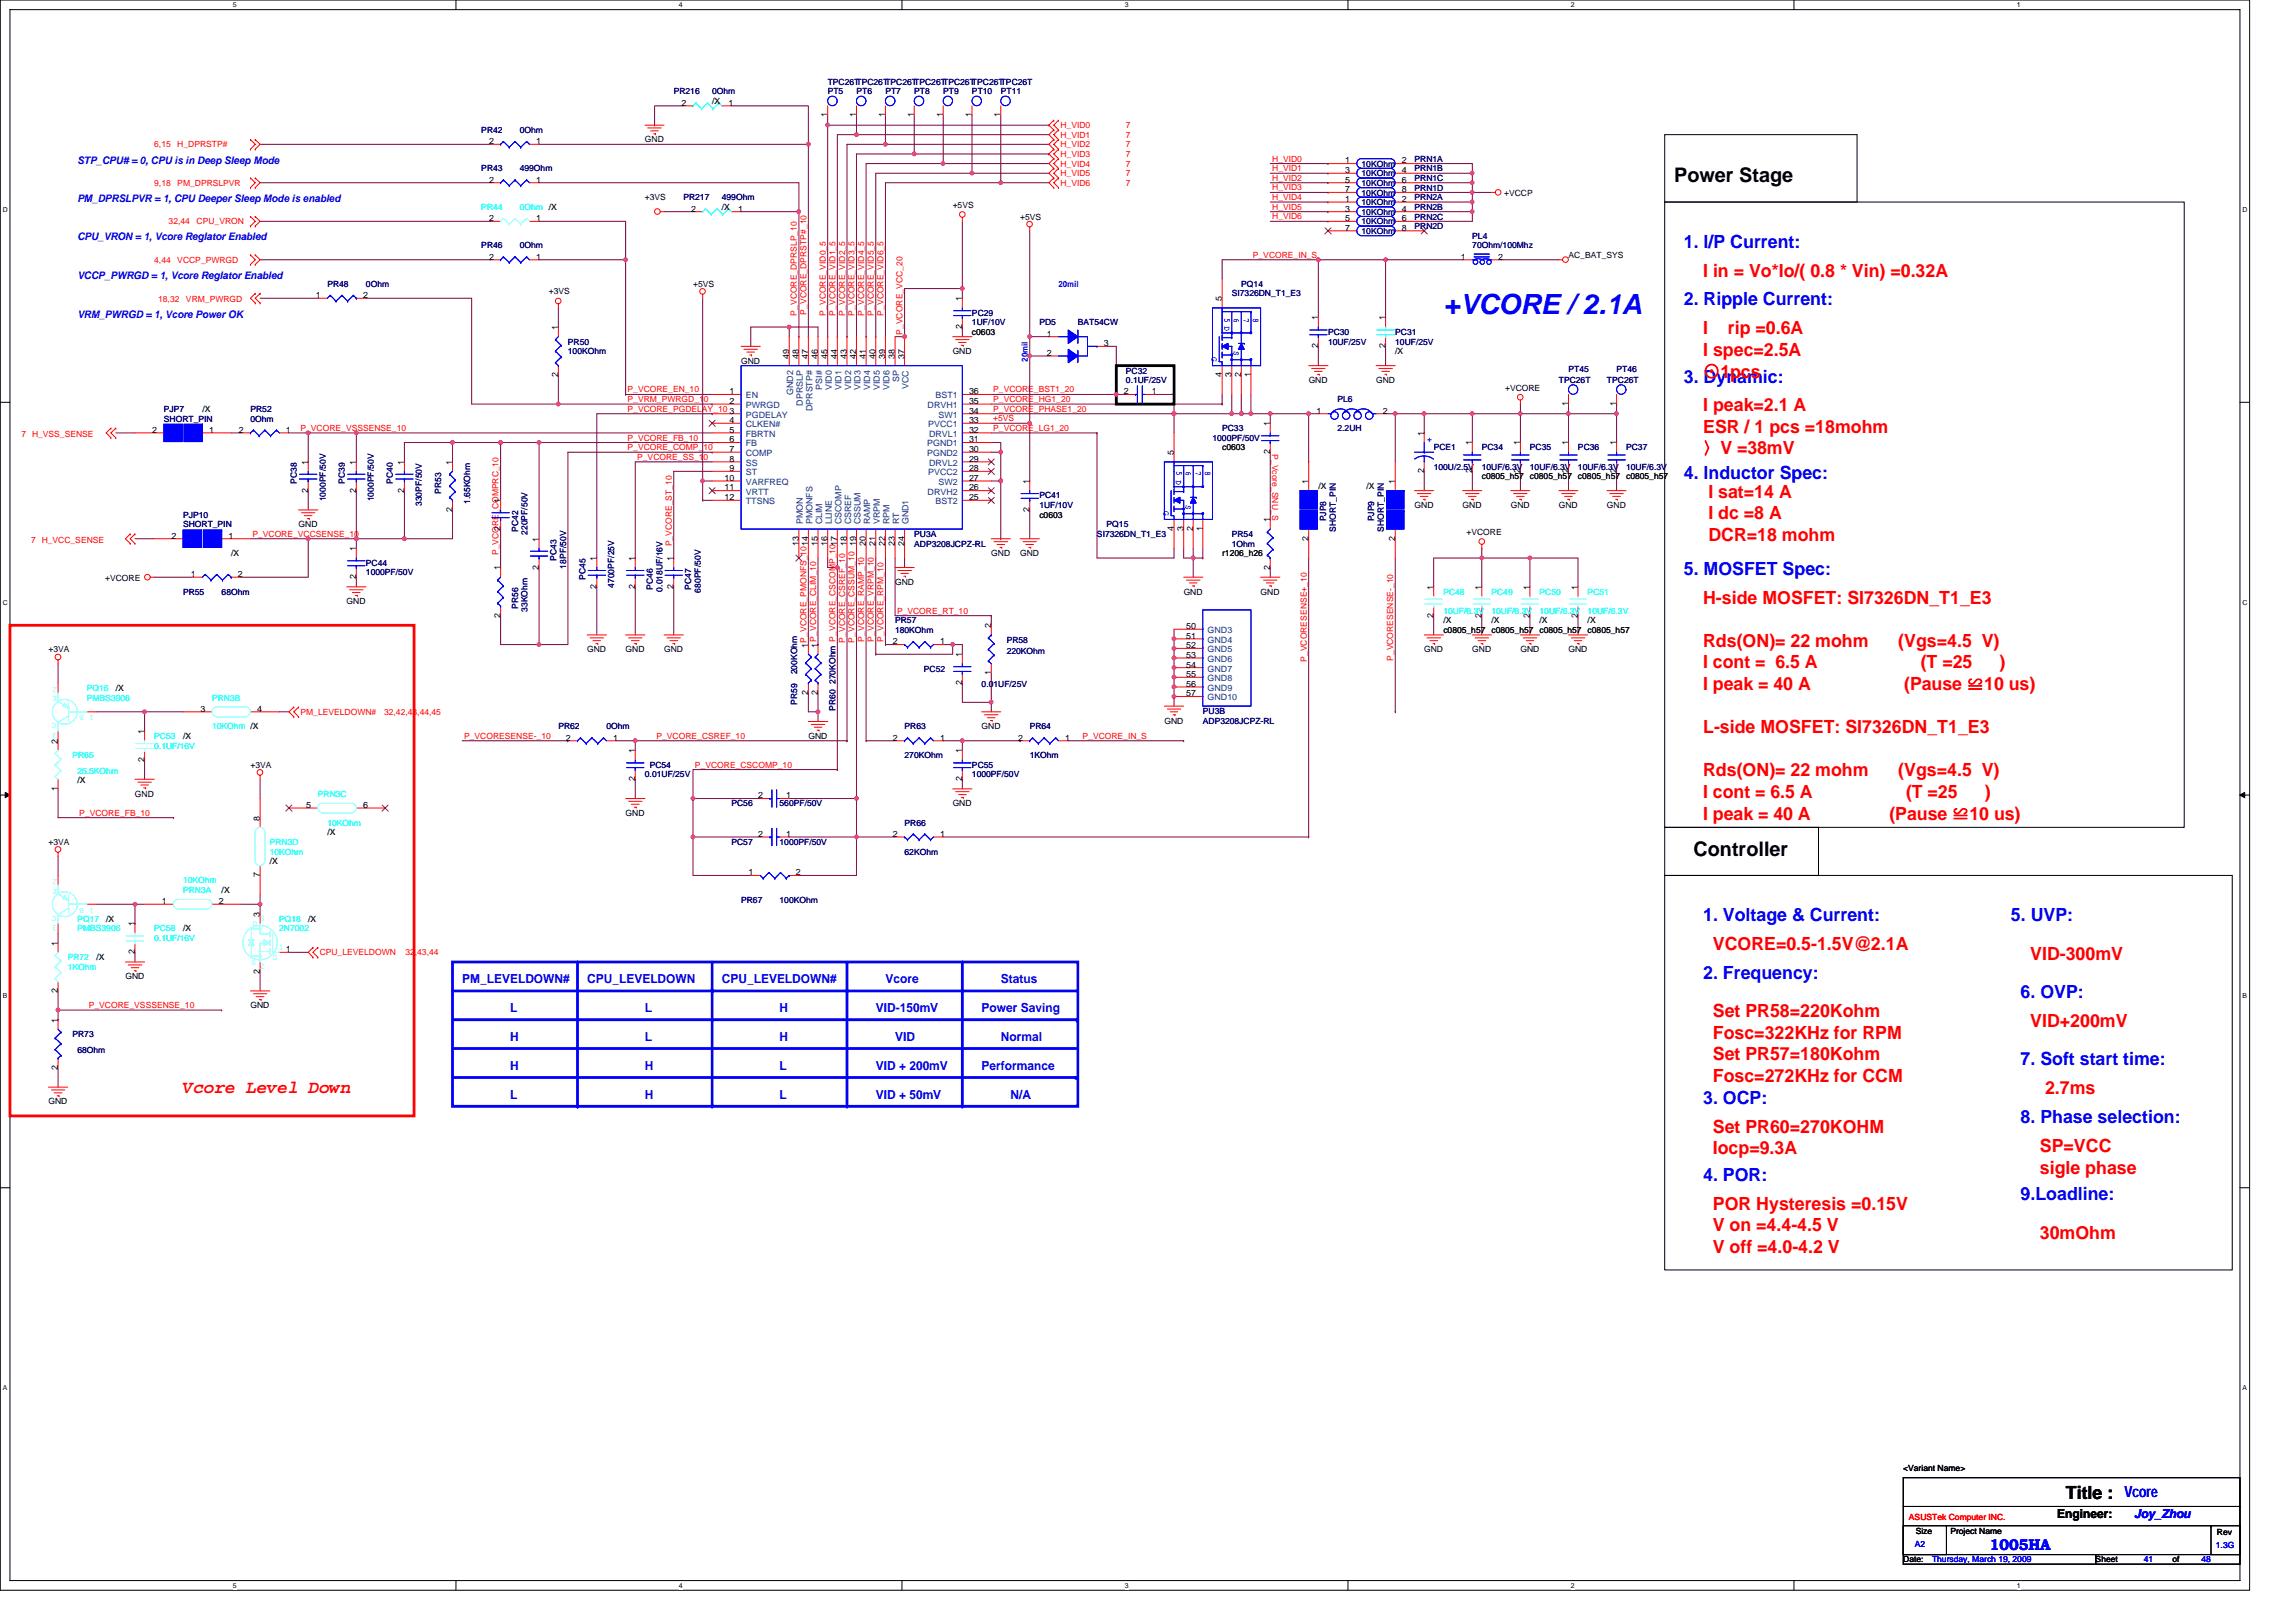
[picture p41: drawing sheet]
<svg xmlns="http://www.w3.org/2000/svg" width="297mm" height="210mm" viewBox="0 0 297 210" stroke-linecap="round" stroke-linejoin="round" font-family="sans-serif">
<defs><g id="words">
<text font-size="3.6" fill="#00f" x="186.7" y="40.7">+VCORE / 2.1A</text>
<g font-size="2.6">
<text x="216.6" y="23.6">Power Stage</text>
<text x="219.1" y="110.7">Controller</text>
</g>
<g font-size="2.3" fill="#00f">
<text x="217.8" y="32">1. I/P Current:</text>
<text x="217.8" y="39.5">2. Ripple Current:</text>
<text x="217.8" y="49.5">3. Dynamic:</text>
<text x="217.8" y="61.9">4. Inductor Spec:</text>
<text x="217.8" y="74.4">5. MOSFET Spec:</text>
<text x="220.3" y="119.2">1. Voltage &amp; Current:</text>
<text x="260.2" y="119.2">5. UVP:</text>
<text x="220.3" y="126.6">2. Frequency:</text>
<text x="261.4" y="129.1">6. OVP:</text>
<text x="261.4" y="137.8">7. Soft start time:</text>
<text x="220.3" y="142.8">3. OCP:</text>
<text x="261.4" y="145.3">8. Phase selection:</text>
<text x="220.3" y="152.8">4. POR:</text>
<text x="261.4" y="155.3">9.Loadline:</text>
</g>
<g font-size="2.3" fill="#f00">
<text x="220.3" y="35.8">I in = Vo*Io/( 0.8 * Vin) =0.32A</text>
<text x="220.3" y="43.3">I</text>
<text x="220.3" y="46.1">I spec=2.5A</text>
<text x="223.5" y="43.3">rip =0.6A</text>
<text x="220.3" y="53.2">I peak=2.1 A</text>
<text x="220.3" y="48.9">⊙1pcs</text>
<text x="220.3" y="56">ESR / 1 pcs =18mohm</text>
<text x="220.3" y="58.8">〉V =38mV</text>
<text x="221" y="64.4">I sat=14 A</text>
<text x="221" y="67.2">I dc =8 A</text>
<text x="221" y="70">DCR=18 mohm</text>
<text x="220.3" y="78.1">H-side MOSFET: SI7326DN_T1_E3</text>
<text x="220.3" y="83.7">Rds(ON)= 22 mohm</text>
<text x="245.6" y="83.7">(Vgs=4.5 V)</text>
<text x="220.3" y="89.3">I peak = 40 A</text>
<text x="220.3" y="86.5">I cont = 6.5 A</text>
<text x="246.3" y="89.3">(Pause ≌10 us)</text>
<text x="248.5" y="86.5">(T =25 　)</text>
<text x="220.3" y="94.9">L-side MOSFET: SI7326DN_T1_E3</text>
<text x="220.3" y="100.5">Rds(ON)= 22 mohm</text>
<text x="245.6" y="100.5">(Vgs=4.5 V)</text>
<text x="220.3" y="103.3">I cont = 6.5 A</text>
<text x="220.3" y="106">I peak = 40 A</text>
<text x="244.4" y="106">(Pause ≌10 us)</text>
<text x="246.6" y="103.3">(T =25 　)</text>
<text x="221.6" y="122.9">VCORE=0.5-1.5V@2.1A</text>
<text x="262.7" y="124.2">VID-300mV</text>
<text x="221.6" y="131.6">Set PR58=220Kohm</text>
<text x="221.6" y="134.4">Fosc=322KHz for RPM</text>
<text x="221.6" y="137.2">Set PR57=180Kohm</text>
<text x="262.7" y="132.9">VID+200mV</text>
<text x="23.7" y="141.4">Vcore Level Down</text>
<text x="221.6" y="140">Fosc=272KHz for CCM</text>
<text x="264.6" y="141.6">2.7ms</text>
<text x="221.6" y="146.6">Set PR60=270KOHM</text>
<text x="221.6" y="149.4">Iocp=9.3A</text>
<text x="263.9" y="149.1">SP=VCC</text>
<text x="263.9" y="151.8">sigle phase</text>
<text x="221.6" y="156.5">POR Hysteresis =0.15V</text>
<text x="221.6" y="159.3">V on =4.4-4.5 V</text>
<text x="263.9" y="160.3">30mOhm</text>
<text x="221.6" y="162.1">V off =4.0-4.2 V</text>
</g>
<text font-size="2.3" x="267.3" y="194">Title :</text>
<g font-size="2" fill="#00f">
<text x="274.8" y="193.7">Vcore</text>
<text x="257.4" y="200.5">1005HA</text>
</g>
<g font-size="1.6" fill="#00f">
<text x="59.8" y="127.2">PM_LEVELDOWN#</text>
<text x="66" y="130.9">L</text>
<text x="76" y="127.2">CPU_LEVELDOWN</text>
<text x="83.4" y="130.9">L</text>
<text x="93.4" y="127.2">CPU_LEVELDOWN#</text>
<text x="100.9" y="130.9">H</text>
<text x="113.3" y="130.9">VID-150mV</text>
<text x="114.6" y="127.2">Vcore</text>
<text x="127" y="130.9">Power Saving</text>
<text x="129.5" y="127.2">Status</text>
<text x="66" y="134.7">H</text>
<text x="83.4" y="134.7">L</text>
<text x="100.9" y="134.7">H</text>
<text x="115.8" y="134.7">VID</text>
<text x="129.5" y="134.7">Normal</text>
<text x="66" y="142.1">L</text>
<text x="66" y="138.4">H</text>
<text x="83.4" y="138.4">H</text>
<text x="83.4" y="142.1">H</text>
<text x="100.9" y="138.4">L</text>
<text x="100.9" y="142.1">L</text>
<text x="113.3" y="142.1">VID + 50mV</text>
<text x="113.3" y="138.4">VID + 200mV</text>
<text x="127" y="138.4">Performance</text>
<text x="130.7" y="142.1">N/A</text>
<text x="276.1" y="196.4">Joy_Zhou</text>
</g>
<text font-size="1.6" x="266.1" y="196.4">Engineer:</text>
<g font-size="1.4" fill="#00f">
<text x="10" y="21.2">STP_CPU# = 0, CPU is in Deep Sleep Mode</text>
<text x="10" y="26.1">PM_DPRSLPVR = 1, CPU Deeper Sleep Mode is enabled</text>
<text x="10" y="31.1">CPU_VRON = 1, Vcore Reglator Enabled</text>
<text x="10" y="36.1">VCCP_PWRGD = 1, Vcore Reglator Enabled</text>
<text x="10" y="41.1">VRM_PWRGD = 1, Vcore Power OK</text>
</g>
<g font-size="1.1" fill="#000080">
<text x="107.1" y="11">TPC26TTPC26TTPC26TTPC26TTPC26TTPC26TTPC26T</text>
<text x="62.3" y="17.2">PR42</text>
<text x="67.2" y="17.2">0Ohm</text>
<text x="87.2" y="12.2">PR216</text>
<text x="92.1" y="12.2">0Ohm</text>
<text x="107.1" y="12.2">PT5</text>
<text x="110.8" y="12.2">PT6</text>
<text x="114.6" y="12.2">PT7</text>
<text x="118.3" y="12.2">PT8</text>
<text x="122" y="12.2">PT9</text>
<text x="125.7" y="12.2">PT10</text>
<text x="129.5" y="12.2">PT11</text>
<text x="62.3" y="22.2">PR43</text>
<text x="67.2" y="22.2">499Ohm</text>
<text x="176.1" y="22.8">10KOhm</text>
<text x="176.1" y="21.5">10KOhm</text>
<text x="183" y="23.4">PRN1C</text>
<text x="183" y="22.2">PRN1B</text>
<text x="183" y="20.9">PRN1A</text>
<text x="88.4" y="25.9">PR217</text>
<text x="93.4" y="25.9">499Ohm</text>
<text x="176.1" y="24">10KOhm</text>
<text x="176.1" y="25.3">10KOhm</text>
<text x="176.1" y="26.5">10KOhm</text>
<text x="176.1" y="27.8">10KOhm</text>
<text x="176.1" y="29">10KOhm</text>
<text x="183" y="24.7">PRN1D</text>
<text x="183" y="25.9">PRN2A</text>
<text x="183" y="27.2">PRN2B</text>
<text x="183" y="28.4">PRN2C</text>
<text x="183" y="29.7">PRN2D</text>
<text x="62.3" y="32.1">PR46</text>
<text x="67.2" y="32.1">0Ohm</text>
<text x="176.1" y="30.3">10KOhm</text>
<text x="190.5" y="30.9">PL4</text>
<text x="190.5" y="32.1">70Ohm/100Mhz</text>
<text x="42.4" y="37.1">PR48</text>
<text x="47.3" y="37.1">0Ohm</text>
<text x="125.7" y="40.9">PC29</text>
<text x="159.4" y="38.4">SI7326DN_T1_E3</text>
<text x="160.6" y="37.1">PQ14</text>
<text x="73.5" y="44.6">PR50</text>
<text x="73.5" y="45.8">100KOhm</text>
<text x="125.7" y="42.1">1UF/10V</text>
<text x="134.5" y="42.1">PD5</text>
<text x="139.4" y="42.1">BAT54CW</text>
<text x="171.8" y="43.3">PC30</text>
<text x="171.8" y="44.6">10UF/25V</text>
<text x="180.5" y="43.3">PC31</text>
<text x="180.5" y="44.6">10UF/25V</text>
<text x="21.2" y="53.3">PJP7</text>
<text x="32.4" y="53.3">PR52</text>
<text x="145.7" y="48.3">PC32</text>
<text x="145.7" y="49.6">0.1UF/25V</text>
<text x="173" y="52">PL6</text>
<text x="201.7" y="49.6">TPC26T</text>
<text x="202.9" y="48.1">PT45</text>
<text x="207.9" y="49.6">TPC26T</text>
<text x="209.1" y="48.1">PT46</text>
<text x="21.2" y="54.5">SHORT_PIN</text>
<text x="32.4" y="54.5">0Ohm</text>
<text x="156.9" y="57">1000PF/50V</text>
<text x="158.1" y="55.8">PC33</text>
<text x="173" y="55.8">2.2UH</text>
<text x="185.5" y="58.3">PCE1</text>
<text x="191.7" y="58.3">PC34</text>
<text x="197.9" y="58.3">PC35</text>
<text x="204.1" y="58.3">PC36</text>
<text x="210.4" y="58.3">PC37</text>
<text x="38.4" y="62.6" transform="rotate(-90 38.4 62.6)">PC38</text>
<text x="42.1" y="64.9" transform="rotate(-90 42.1 64.9)">1000PF/50V</text>
<text x="44.6" y="62.6" transform="rotate(-90 44.6 62.6)">PC39</text>
<text x="48.4" y="64.9" transform="rotate(-90 48.4 64.9)">1000PF/50V</text>
<text x="50.8" y="62.6" transform="rotate(-90 50.8 62.6)">PC40</text>
<text x="54.6" y="65.5" transform="rotate(-90 54.6 65.5)">330PF/50V</text>
<text x="57.1" y="63.9" transform="rotate(-90 57.1 63.9)">PR53</text>
<text x="60.8" y="65.2" transform="rotate(-90 60.8 65.2)">1.65KOhm</text>
<text x="134.5" y="64.5">PC41</text>
<text x="134.5" y="65.7">1UF/10V</text>
<text x="185.5" y="60.8">100U/2.5V</text>
<text x="191.7" y="60.8">10UF/6.3V</text>
<text x="197.9" y="60.8">10UF/6.3V</text>
<text x="204.1" y="60.8">10UF/6.3V</text>
<text x="210.4" y="60.8">10UF/6.3V</text>
<text x="23.7" y="67">PJP10</text>
<text x="23.7" y="68.2">SHORT_PIN</text>
<text x="67" y="68.8" transform="rotate(-90 67 68.8)">PC42</text>
<text x="68.3" y="69.2" transform="rotate(-90 68.3 69.2)">220PF/50V</text>
<text x="118.3" y="69.5">PU3A</text>
<text x="118.3" y="70.7">ADP3208JCPZ-RL</text>
<text x="141.9" y="69.5">SI7326DN_T1_E3</text>
<text x="143.2" y="68.2">PQ15</text>
<text x="159.4" y="69.5">PR54</text>
<text x="159.4" y="70.7">1Ohm</text>
<text x="171.6" y="67.5" transform="rotate(-90 171.6 67.5)">PJP8</text>
<text x="172.8" y="68.8" transform="rotate(-90 172.8 68.8)">SHORT_PIN</text>
<text x="177.8" y="67.5" transform="rotate(-90 177.8 67.5)">PJP9</text>
<text x="179" y="68.8" transform="rotate(-90 179 68.8)">SHORT_PIN</text>
<text x="23.7" y="76.9">PR55</text>
<text x="28.7" y="76.9">68Ohm</text>
<text x="47.3" y="73.2">PC44</text>
<text x="47.3" y="74.4">1000PF/50V</text>
<text x="72" y="72.6" transform="rotate(-90 72 72.6)">PC43</text>
<text x="73.3" y="73.6" transform="rotate(-90 73.3 73.6)">18PF/50V</text>
<text x="75.7" y="75.1" transform="rotate(-90 75.7 75.1)">PC45</text>
<text x="79.5" y="76.1" transform="rotate(-90 79.5 76.1)">4700PF/25V</text>
<text x="84.5" y="76.3" transform="rotate(-90 84.5 76.3)">PC46</text>
<text x="85.7" y="76.5" transform="rotate(-90 85.7 76.5)">0.018UF/16V</text>
<text x="89.4" y="76.3" transform="rotate(-90 89.4 76.3)">PC47</text>
<text x="90.7" y="76.7" transform="rotate(-90 90.7 76.7)">680PF/50V</text>
<text x="67" y="78.8" transform="rotate(-90 67 78.8)">PR56</text>
<text x="68.3" y="79.2" transform="rotate(-90 68.3 79.2)">33KOhm</text>
<text x="115.8" y="80.7">PR57</text>
<text x="115.8" y="81.9">180KOhm</text>
<text x="130.2" y="83.2">PR58</text>
<text x="103.1" y="87.3" transform="rotate(-90 103.1 87.3)">200KOhm</text>
<text x="119.5" y="86.9">PC52</text>
<text x="127" y="88.9">0.01UF/25V</text>
<text x="130.2" y="84.7">220KOhm</text>
<text x="72.2" y="94.4">PR62</text>
<text x="78.5" y="94.4">0Ohm</text>
<text x="103.1" y="91.2" transform="rotate(-90 103.1 91.2)">PR59</text>
<text x="108.1" y="92" transform="rotate(-90 108.1 92)">PR60 270KOhm P_VCORE_CSCOMP_1017</text>
<text x="117" y="94.4">PR63</text>
<text x="133.2" y="94.4">PR64</text>
<text x="155.6" y="92.4">PU3B</text>
<text x="155.6" y="93.6">ADP3208JCPZ-RL</text>
<text x="83.4" y="100.6">0.01UF/25V</text>
<text x="84" y="99.3">PC54</text>
<text x="117" y="98.1">270KOhm</text>
<text x="125.7" y="99.3">PC55</text>
<text x="125.7" y="100.6">1000PF/50V</text>
<text x="133.2" y="98.1">1KOhm</text>
<text x="94.6" y="104.3">PC56</text>
<text x="100.9" y="104.3">560PF/50V</text>
<text x="117" y="106.8">PR66</text>
<text x="94.6" y="109.3">PC57</text>
<text x="100.9" y="109.3">1000PF/50V</text>
<text x="117" y="110.6">62KOhm</text>
<text x="95.9" y="116.8">PR67</text>
<text x="100.9" y="116.8">100KOhm</text>
<text x="9.4" y="134.2">PR73</text>
<text x="10" y="136.2">68Ohm</text>
</g>
<g font-size="1.1">
<text x="88.2" y="13.7">2</text>
<text x="94.3" y="13.7">1</text>
<text x="107.1" y="15.2" transform="rotate(-90 107.1 15.2)">1</text>
<text x="110.8" y="15.2" transform="rotate(-90 110.8 15.2)">1</text>
<text x="114.5" y="15.2" transform="rotate(-90 114.5 15.2)">1</text>
<text x="118.3" y="15.2" transform="rotate(-90 118.3 15.2)">1</text>
<text x="122" y="15.2" transform="rotate(-90 122 15.2)">1</text>
<text x="125.7" y="15.2" transform="rotate(-90 125.7 15.2)">1</text>
<text x="129.5" y="15.2" transform="rotate(-90 129.5 15.2)">1</text>
<text x="63.3" y="18.6">2</text>
<text x="63.3" y="23.6">2</text>
<text x="69.4" y="18.6">1</text>
<text x="69.4" y="23.6">1</text>
<text x="83.4" y="18.4">GND</text>
<text x="174" y="23.6">5</text>
<text x="174" y="22.4">3</text>
<text x="174" y="21.1">1</text>
<text x="181.4" y="23.6">6</text>
<text x="181.4" y="22.4">4</text>
<text x="181.4" y="21.1">2</text>
<text x="63.3" y="28.6">2</text>
<text x="69.4" y="28.6">1</text>
<text x="83.4" y="25.9">+3VS</text>
<text x="89.4" y="27.4">2</text>
<text x="95.5" y="27.4">1</text>
<text x="123.3" y="26.9">+5VS</text>
<text x="132" y="28.4">+5VS</text>
<text x="174" y="24.9">7</text>
<text x="174" y="26.1">1</text>
<text x="174" y="27.4">3</text>
<text x="174" y="28.6">5</text>
<text x="174" y="29.8">7</text>
<text x="181.4" y="24.9">8</text>
<text x="181.4" y="26.1">2</text>
<text x="181.4" y="27.4">4</text>
<text x="181.4" y="28.6">6</text>
<text x="181.4" y="29.8">8</text>
<text x="194.6" y="25.3">+VCCP</text>
<text x="63.3" y="33.6">2</text>
<text x="69.4" y="33.6">1</text>
<text x="189" y="33.6">1</text>
<text x="193.8" y="33.6">2</text>
<text x="202.9" y="33.4">AC_BAT_SYS</text>
<text x="40.8" y="38.6">1</text>
<text x="47" y="38.6">2</text>
<text x="71" y="38.1">+3VS</text>
<text x="89.7" y="37.1">+5VS</text>
<text x="124.5" y="39" transform="rotate(-90 124.5 39)">1</text>
<text x="158.1" y="39" transform="rotate(-90 158.1 39)">5</text>
<text x="170.5" y="41.4" transform="rotate(-90 170.5 41.4)">1</text>
<text x="179.2" y="41.4" transform="rotate(-90 179.2 41.4)">1</text>
<text x="72.2" y="42.7" transform="rotate(-90 72.2 42.7)">1</text>
<text x="95.9" y="47.1">GND</text>
<text x="102.1" y="46.4" transform="rotate(-90 102.1 46.4)">49</text>
<text x="103.3" y="46.4" transform="rotate(-90 103.3 46.4)">48</text>
<text x="104.6" y="46.4" transform="rotate(-90 104.6 46.4)">47</text>
<text x="105.8" y="46.4" transform="rotate(-90 105.8 46.4)">46</text>
<text x="107.1" y="46.4" transform="rotate(-90 107.1 46.4)">45</text>
<text x="108.3" y="46.4" transform="rotate(-90 108.3 46.4)">44</text>
<text x="109.6" y="46.4" transform="rotate(-90 109.6 46.4)">43</text>
<text x="110.8" y="46.4" transform="rotate(-90 110.8 46.4)">42</text>
<text x="112" y="46.4" transform="rotate(-90 112 46.4)">41</text>
<text x="113.3" y="46.4" transform="rotate(-90 113.3 46.4)">40</text>
<text x="114.5" y="46.4" transform="rotate(-90 114.5 46.4)">39</text>
<text x="115.8" y="46.4" transform="rotate(-90 115.8 46.4)">38</text>
<text x="117" y="46.4" transform="rotate(-90 117 46.4)">37</text>
<text x="123.3" y="45.8">GND</text>
<text x="124.5" y="42.6" transform="rotate(-90 124.5 42.6)">2</text>
<text x="125.7" y="43.3">c0603</text>
<text x="135.4" y="43.5">1</text>
<text x="135.4" y="46">2</text>
<text x="142.8" y="44.8">3</text>
<text x="170.5" y="45.1" transform="rotate(-90 170.5 45.1)">2</text>
<text x="179.2" y="45.1" transform="rotate(-90 179.2 45.1)">2</text>
<text x="72.2" y="48.8" transform="rotate(-90 72.2 48.8)">2</text>
<text x="94.4" y="51">1</text>
<text x="94.4" y="52.3">2</text>
<text x="94.4" y="53.5">3</text>
<text x="125.4" y="53.5">34</text>
<text x="125.4" y="52.3">35</text>
<text x="125.4" y="51">36</text>
<text x="145.4" y="51">2</text>
<text x="149" y="51">1</text>
<text x="158.1" y="48.8" transform="rotate(-90 158.1 48.8)">4</text>
<text x="159.3" y="48.8" transform="rotate(-90 159.3 48.8)">3</text>
<text x="160.6" y="48.8" transform="rotate(-90 160.6 48.8)">2</text>
<text x="161.8" y="48.8" transform="rotate(-90 161.8 48.8)">1</text>
<text x="169.3" y="49.6">GND</text>
<text x="170.3" y="53.5">1</text>
<text x="178" y="49.6">GND</text>
<text x="178.9" y="53.5">2</text>
<text x="194.7" y="50.5">+VCORE</text>
<text x="202.9" y="52.5" transform="rotate(-90 202.9 52.5)">1</text>
<text x="209.1" y="52.5" transform="rotate(-90 209.1 52.5)">1</text>
<text x="19.7" y="56">2</text>
<text x="27" y="56">1</text>
<text x="30.9" y="56">2</text>
<text x="37" y="56">1</text>
<text x="94.4" y="54.7">4</text>
<text x="94.4" y="56">5</text>
<text x="94.4" y="57.2">6</text>
<text x="94.4" y="58.5">7</text>
<text x="94.4" y="59.7">8</text>
<text x="125.4" y="54.7">33</text>
<text x="125.4" y="58.5">30</text>
<text x="125.4" y="57.2">31</text>
<text x="125.4" y="59.7">29</text>
<text x="125.4" y="56">32</text>
<text x="151.9" y="58.9" transform="rotate(-90 151.9 58.9)">5</text>
<text x="158.1" y="58.3">c0603</text>
<text x="164.3" y="58.8" transform="rotate(-90 164.3 58.8)">2</text>
<text x="164.3" y="55.1" transform="rotate(-90 164.3 55.1)">1</text>
<text x="184.2" y="56.4" transform="rotate(-90 184.2 56.4)">1</text>
<text x="190.5" y="57.6" transform="rotate(-90 190.5 57.6)">1</text>
<text x="196.7" y="57.6" transform="rotate(-90 196.7 57.6)">1</text>
<text x="202.9" y="57.6" transform="rotate(-90 202.9 57.6)">1</text>
<text x="209.1" y="57.6" transform="rotate(-90 209.1 57.6)">1</text>
<text x="39.9" y="63.7" transform="rotate(-90 39.9 63.7)">2</text>
<text x="39.9" y="60.1" transform="rotate(-90 39.9 60.1)">1</text>
<text x="46.1" y="63.7" transform="rotate(-90 46.1 63.7)">2</text>
<text x="46.1" y="60.1" transform="rotate(-90 46.1 60.1)">1</text>
<text x="52.3" y="63.7" transform="rotate(-90 52.3 63.7)">2</text>
<text x="52.3" y="60.1" transform="rotate(-90 52.3 60.1)">1</text>
<text x="58.5" y="60.1" transform="rotate(-90 58.5 60.1)">1</text>
<text x="64.7" y="65.1" transform="rotate(-90 64.7 65.1)">1</text>
<text x="93.7" y="62.2">10</text>
<text x="93.7" y="63.5">11</text>
<text x="93.7" y="64.7">12</text>
<text x="94.4" y="61">9</text>
<text x="125.4" y="62.2">27</text>
<text x="125.4" y="61">28</text>
<text x="125.4" y="63.5">26</text>
<text x="125.4" y="64.7">25</text>
<text x="133.2" y="62.6" transform="rotate(-90 133.2 62.6)">1</text>
<text x="169.3" y="62.6" transform="rotate(-90 169.3 62.6)">1</text>
<text x="180.5" y="62.6" transform="rotate(-90 180.5 62.6)">1</text>
<text x="183" y="65.7">GND</text>
<text x="184.2" y="61.3" transform="rotate(-90 184.2 61.3)">2</text>
<text x="189.2" y="65.7">GND</text>
<text x="190.5" y="61.3" transform="rotate(-90 190.5 61.3)">2</text>
<text x="191.7" y="62">c0805_h57 c0805_h57 c0805_h57 c0805_h57</text>
<text x="195.4" y="65.7">GND</text>
<text x="196.7" y="61.3" transform="rotate(-90 196.7 61.3)">2</text>
<text x="201.7" y="65.7">GND</text>
<text x="202.9" y="61.3" transform="rotate(-90 202.9 61.3)">2</text>
<text x="207.9" y="65.7">GND</text>
<text x="209.1" y="61.3" transform="rotate(-90 209.1 61.3)">2</text>
<text x="22.2" y="69.7">2</text>
<text x="29.5" y="69.7">1</text>
<text x="38.6" y="68.2">GND</text>
<text x="46.1" y="71.3" transform="rotate(-90 46.1 71.3)">1</text>
<text x="58.5" y="66.2" transform="rotate(-90 58.5 66.2)">2</text>
<text x="64.7" y="68.7" transform="rotate(-90 64.7 68.7)">2</text>
<text x="69.7" y="70.1" transform="rotate(-90 69.7 70.1)">1</text>
<text x="103.3" y="70.6" transform="rotate(-90 103.3 70.6)">13</text>
<text x="105.8" y="70.6" transform="rotate(-90 105.8 70.6)">15</text>
<text x="107.1" y="70.6" transform="rotate(-90 107.1 70.6)">16</text>
<text x="109.6" y="70.6" transform="rotate(-90 109.6 70.6)">18</text>
<text x="110.8" y="70.6" transform="rotate(-90 110.8 70.6)">19</text>
<text x="112" y="70.6" transform="rotate(-90 112 70.6)">20</text>
<text x="113.3" y="70.6" transform="rotate(-90 113.3 70.6)">21</text>
<text x="114.5" y="70.6" transform="rotate(-90 114.5 70.6)">22</text>
<text x="115.8" y="70.6" transform="rotate(-90 115.8 70.6)">23</text>
<text x="117" y="70.6" transform="rotate(-90 117 70.6)">24</text>
<text x="128.2" y="72">GND</text>
<text x="132" y="72">GND</text>
<text x="133.2" y="66.2" transform="rotate(-90 133.2 66.2)">2</text>
<text x="134.5" y="67">c0603</text>
<text x="151.9" y="68.7" transform="rotate(-90 151.9 68.7)">4</text>
<text x="153.1" y="68.7" transform="rotate(-90 153.1 68.7)">3</text>
<text x="154.3" y="68.7" transform="rotate(-90 154.3 68.7)">2</text>
<text x="155.6" y="68.7" transform="rotate(-90 155.6 68.7)">1</text>
<text x="158.1" y="72">r1206_h26</text>
<text x="164.3" y="67.6" transform="rotate(-90 164.3 67.6)">1</text>
<text x="169.3" y="70" transform="rotate(-90 169.3 70)">2</text>
<text x="180.5" y="70" transform="rotate(-90 180.5 70)">2</text>
<text x="189.7" y="69.2">+VCORE</text>
<text x="13.6" y="75.2">+VCORE</text>
<text x="24.7" y="74.7">1</text>
<text x="30.8" y="74.7">2</text>
<text x="46.1" y="74.9" transform="rotate(-90 46.1 74.9)">2</text>
<text x="64.7" y="73.8" transform="rotate(-90 64.7 73.8)">1</text>
<text x="69.7" y="73.7" transform="rotate(-90 69.7 73.7)">2</text>
<text x="77.2" y="76.2" transform="rotate(-90 77.2 76.2)">2</text>
<text x="77.2" y="72.6" transform="rotate(-90 77.2 72.6)">1</text>
<text x="82.2" y="76.2" transform="rotate(-90 82.2 76.2)">2</text>
<text x="82.2" y="72.6" transform="rotate(-90 82.2 72.6)">1</text>
<text x="87.1" y="76.2" transform="rotate(-90 87.1 76.2)">2</text>
<text x="87.1" y="72.6" transform="rotate(-90 87.1 72.6)">1</text>
<text x="115.8" y="75.7">GND</text>
<text x="153.1" y="76.9">GND</text>
<text x="163.1" y="76.9">GND</text>
<text x="164.3" y="73.7" transform="rotate(-90 164.3 73.7)">2</text>
<text x="185.5" y="76.3" transform="rotate(-90 185.5 76.3)">1</text>
<text x="191.7" y="76.3" transform="rotate(-90 191.7 76.3)">1</text>
<text x="197.9" y="76.3" transform="rotate(-90 197.9 76.3)">1</text>
<text x="204.1" y="76.3" transform="rotate(-90 204.1 76.3)">1</text>
<text x="44.8" y="78.2">GND</text>
<text x="64.7" y="79.9" transform="rotate(-90 64.7 79.9)">2</text>
<text x="104.6" y="83.8" transform="rotate(-90 104.6 83.8)">1P_VCORE_PMONFS_1014</text>
<text x="105.8" y="83.8" transform="rotate(-90 105.8 83.8)">1P_VCORE_CLIM_10</text>
<text x="115.5" y="83.4">2</text>
<text x="121.6" y="83.4">1</text>
<text x="128.2" y="81.3" transform="rotate(-90 128.2 81.3)">2</text>
<text x="153.5" y="81.4">50</text>
<text x="153.5" y="82.6">51</text>
<text x="153.5" y="83.9">52</text>
<text x="185.5" y="79.9" transform="rotate(-90 185.5 79.9)">2</text>
<text x="186.7" y="81.9">c0805_h57 c0805_h57 c0805_h57 c0805_h57</text>
<text x="191.7" y="79.9" transform="rotate(-90 191.7 79.9)">2</text>
<text x="197.9" y="79.9" transform="rotate(-90 197.9 79.9)">2</text>
<text x="204.1" y="79.9" transform="rotate(-90 204.1 79.9)">2</text>
<text x="6.3" y="84.4">+3VA</text>
<text x="76" y="84.4">GND</text>
<text x="80.9" y="84.4">GND</text>
<text x="85.9" y="84.4">GND</text>
<text x="104.6" y="89.9" transform="rotate(-90 104.6 89.9)">2</text>
<text x="105.8" y="89.9" transform="rotate(-90 105.8 89.9)">2</text>
<text x="124.5" y="88.6" transform="rotate(-90 124.5 88.6)">2</text>
<text x="124.5" y="85" transform="rotate(-90 124.5 85)">1</text>
<text x="128.2" y="87.4" transform="rotate(-90 128.2 87.4)">1</text>
<text x="153.5" y="85.1">53</text>
<text x="153.5" y="86.4">54</text>
<text x="153.5" y="87.6">55</text>
<text x="153.5" y="88.9">56</text>
<text x="184.3" y="84.4">GND</text>
<text x="190.5" y="84.4">GND</text>
<text x="196.7" y="84.4">GND</text>
<text x="202.9" y="84.4">GND</text>
<text x="18.7" y="95" transform="rotate(-90 18.7 95)">1</text>
<text x="25.9" y="92.1">3</text>
<text x="33.3" y="92.1">4</text>
<text x="73.2" y="95.8">2</text>
<text x="79.3" y="95.8">1</text>
<text x="104.6" y="95.6">GND</text>
<text x="115.5" y="95.8">2</text>
<text x="121.6" y="95.8">1</text>
<text x="127" y="94.4">GND</text>
<text x="131.7" y="95.8">2</text>
<text x="137.8" y="95.8">1</text>
<text x="150.6" y="93.6">GND</text>
<text x="153.5" y="90.1">57</text>
<text x="7.5" y="96.2" transform="rotate(-90 7.5 96.2)">2</text>
<text x="18.7" y="98.6" transform="rotate(-90 18.7 98.6)">2</text>
<text x="32.4" y="99.3">+3VA</text>
<text x="82.2" y="101.1" transform="rotate(-90 82.2 101.1)">2</text>
<text x="82.2" y="97.5" transform="rotate(-90 82.2 97.5)">1</text>
<text x="124.5" y="101.1" transform="rotate(-90 124.5 101.1)">2</text>
<text x="124.5" y="97.5" transform="rotate(-90 124.5 97.5)">1</text>
<text x="7.5" y="102.3" transform="rotate(-90 7.5 102.3)">1</text>
<text x="17.5" y="103.1">GND</text>
<text x="33.6" y="106.2" transform="rotate(-90 33.6 106.2)">8</text>
<text x="39.6" y="104.5">5</text>
<text x="47" y="104.5">6</text>
<text x="80.9" y="105.6">GND</text>
<text x="98.1" y="103.3">2</text>
<text x="101.7" y="103.3">1</text>
<text x="123.3" y="104.3">GND</text>
<text x="6.3" y="109.3">+3VA</text>
<text x="33.6" y="113.5" transform="rotate(-90 33.6 113.5)">7</text>
<text x="96.9" y="113.2">1</text>
<text x="98.1" y="108.3">2</text>
<text x="101.7" y="108.3">1</text>
<text x="103" y="113.2">2</text>
<text x="115.5" y="108.3">2</text>
<text x="121.6" y="108.3">1</text>
<text x="17.4" y="119.9" transform="rotate(-90 17.4 119.9)">1</text>
<text x="21" y="117">1</text>
<text x="28.3" y="117">2</text>
<text x="33.6" y="118.6" transform="rotate(-90 33.6 118.6)">3</text>
<text x="7.5" y="122.3" transform="rotate(-90 7.5 122.3)">1</text>
<text x="17.4" y="123.5" transform="rotate(-90 17.4 123.5)">2</text>
<text x="33.6" y="126" transform="rotate(-90 33.6 126)">2</text>
<text x="37" y="123.2">1</text>
<text x="7.5" y="128.5" transform="rotate(-90 7.5 128.5)">2</text>
<text x="16.2" y="126.7">GND</text>
<text x="32.4" y="130.5">GND</text>
<text x="7.5" y="132.3" transform="rotate(-90 7.5 132.3)">1</text>
<text x="6.3" y="142.9">GND</text>
<text x="7.5" y="138.4" transform="rotate(-90 7.5 138.4)">2</text>
<text x="246.2" y="190.3">&lt;Variant Name&gt;</text>
<text x="246.2" y="202.1">Date:</text>
<text x="247.8" y="198.4">Size</text>
<text x="252.3" y="198.4">Project Name</text>
<text x="271.1" y="202.1">Sheet</text>
<text x="281.1" y="202.1">of</text>
<text x="286.8" y="198.5">Rev</text>
</g>
<g font-size="1.1" fill="#008000">
<text x="92.1" y="13.5">/X</text>
<text x="93.4" y="27.2">/X</text>
<text x="180.5" y="45.8">/X</text>
<text x="26.2" y="53.3">/X</text>
<text x="170.6" y="63.2">/X</text>
<text x="176.8" y="63.2">/X</text>
<text x="29.9" y="72">/X</text>
<text x="186.7" y="80.7">/X</text>
<text x="193" y="80.7">/X</text>
<text x="199.2" y="80.7">/X</text>
<text x="205.4" y="80.7">/X</text>
<text x="15" y="89.4">/X</text>
<text x="23.7" y="95.6">/X</text>
<text x="10" y="101.3">/X</text>
<text x="34.9" y="111.8">/X</text>
<text x="42.4" y="108.1">/X</text>
<text x="13.7" y="119.3">/X</text>
<text x="28.7" y="115.5">/X</text>
<text x="39.9" y="119.3">/X</text>
<text x="12.5" y="124.2">/X</text>
<text x="23.7" y="120.5">/X</text>
</g>
<g font-size="1.1" fill="#f00">
<text x="137.2" y="17.8">H_VID1</text>
<text x="137.2" y="16.6">H_VID0</text>
<text x="145.7" y="17.8">7</text>
<text x="145.7" y="16.6">7</text>
<text x="20" y="19.1">6,15</text>
<text x="22.9" y="19.1">H_DPRSTP#</text>
<text x="137.2" y="20.3">H_VID3</text>
<text x="137.2" y="21.5">H_VID4</text>
<text x="137.2" y="22.8">H_VID5</text>
<text x="137.2" y="19.1">H_VID2</text>
<text x="145.7" y="20.3">7</text>
<text x="145.7" y="21.5">7</text>
<text x="145.7" y="22.8">7</text>
<text x="145.7" y="19.1">7</text>
<text x="164.6" y="23.4">H_VID2</text>
<text x="164.6" y="22.2">H_VID1</text>
<text x="164.6" y="20.9">H_VID0</text>
<text x="20" y="24">9,18</text>
<text x="21.8" y="29">32,44</text>
<text x="22.9" y="24">PM_DPRSLPVR</text>
<text x="25.4" y="29">CPU_VRON</text>
<text x="137.2" y="24">H_VID6</text>
<text x="145.7" y="24">7</text>
<text x="164.6" y="24.6">H_VID3</text>
<text x="164.6" y="27.1">H_VID5</text>
<text x="164.6" y="25.9">H_VID4</text>
<text x="164.6" y="28.4">H_VID6</text>
<text x="20" y="34">4,44</text>
<text x="22.9" y="34">VCCP_PWRGD</text>
<text x="162.1" y="33.4">P_VCORE_IN_S</text>
<text x="20.5" y="39.1">18,32</text>
<text x="24.1" y="39.1">VRM_PWRGD</text>
<text x="103.1" y="40.8" transform="rotate(-90 103.1 40.8)">P_VCORE_DPRSLP_10</text>
<text x="104.3" y="40.7" transform="rotate(-90 104.3 40.7)">P_VCORE_DPRSTP#_10</text>
<text x="106.8" y="40.8" transform="rotate(-90 106.8 40.8)">P_VCORE_VID0_5</text>
<text x="108.1" y="40.8" transform="rotate(-90 108.1 40.8)">P_VCORE_VID1_5</text>
<text x="109.3" y="40.8" transform="rotate(-90 109.3 40.8)">P_VCORE_VID2_5</text>
<text x="110.6" y="40.8" transform="rotate(-90 110.6 40.8)">P_VCORE_VID3_5</text>
<text x="111.8" y="40.8" transform="rotate(-90 111.8 40.8)">P_VCORE_VID4_5</text>
<text x="113" y="40.8" transform="rotate(-90 113 40.8)">P_VCORE_VID5_5</text>
<text x="114.3" y="40.8" transform="rotate(-90 114.3 40.8)">P_VCORE_VID6_5</text>
<text x="116.8" y="43.3" transform="rotate(-90 116.8 43.3)">P_VCORE_VCC_20</text>
<text x="81.2" y="50.8">P_VCORE_EN_10</text>
<text x="81.2" y="53.3">P_VCORE_PGDELAY_10</text>
<text x="81.2" y="52">P_VRM_PWRGD_10</text>
<text x="128.5" y="50.8">P_VCORE_BST1_20</text>
<text x="128.5" y="52">P_VCORE_HG1_20</text>
<text x="128.5" y="53.3">P_VCORE_PHASE1_20</text>
<text x="2.8" y="56.5">7 H_VSS_SENSE</text>
<text x="38.9" y="55.8">P_VCORE_VSSSENSE_10</text>
<text x="81.2" y="58.3">P_VCORE_COMP_10</text>
<text x="81.2" y="57">P_VCORE_FB_10</text>
<text x="82.4" y="59.5">P_VCORE_SS_10</text>
<text x="128.5" y="54.5">+5VS</text>
<text x="128.5" y="55.8">P_VCORE_LG1_20</text>
<text x="164.6" y="58.8" transform="rotate(90 164.6 58.8)">P_Vcore_SNU_S</text>
<text x="4" y="70.2">7 H_VCC_SENSE</text>
<text x="32.7" y="69.4">P_VCORE_VCCSENSE_10</text>
<text x="64.5" y="71.8" transform="rotate(-90 64.5 71.8)">P_VCORE_COMPRC_10</text>
<text x="86.9" y="70.7" transform="rotate(-90 86.9 70.7)">P_VCORE_ST_10</text>
<text x="109.3" y="83.1" transform="rotate(-90 109.3 83.1)">P_VCORE_CSREF_10</text>
<text x="110.6" y="83.1" transform="rotate(-90 110.6 83.1)">P_VCORE_CSSUM_10</text>
<text x="111.8" y="83" transform="rotate(-90 111.8 83)">P_VCORE_RAMP_10</text>
<text x="113" y="83" transform="rotate(-90 113 83)">P_VCORE_VRPM_10</text>
<text x="114.3" y="83" transform="rotate(-90 114.3 83)">P_VCORE_RPM_10</text>
<text x="116.1" y="79.4">P_VCORE_RT_10</text>
<text x="169.1" y="85.6" transform="rotate(-90 169.1 85.6)">P_VCORESENSE+_10</text>
<text x="180.3" y="85.5" transform="rotate(-90 180.3 85.5)">P_VCORESENSE-_10</text>
<text x="38.9" y="92.5">PM_LEVELDOWN#</text>
<text x="49.7" y="92.5">32,42,43,44,45</text>
<text x="60" y="95.6">P_VCORESENSE-_10</text>
<text x="84.9" y="95.6">P_VCORE_CSREF_10</text>
<text x="140.1" y="95.6">P_VCORE_IN_S</text>
<text x="89.9" y="99.3">P_VCORE_CSCOMP_10</text>
<text x="10.3" y="105.5">P_VCORE_FB_10</text>
<text x="41.4" y="123.6">CPU_LEVELDOWN</text>
<text x="52.4" y="123.6">32,43,44</text>
<text x="11.5" y="130.4">P_VCORE_VSSSENSE_10</text>
<text x="247" y="196.7">ASUSTek Computer INC.</text>
</g>
<g font-size="1.1" fill="#0ff">
<text x="62.3" y="27.2">PR44</text>
<text x="67.2" y="27.2">0Ohm /X</text>
<text x="186.7" y="76.9">PC48</text>
<text x="193" y="76.9">PC49</text>
<text x="199.2" y="76.9">PC50</text>
<text x="205.4" y="76.9">PC51</text>
<text x="186.7" y="79.4">10UF/6.3V</text>
<text x="193" y="79.4">10UF/6.3V</text>
<text x="199.2" y="79.4">10UF/6.3V</text>
<text x="205.4" y="79.4">10UF/6.3V</text>
<text x="11.2" y="89.4">PQ16</text>
<text x="11.2" y="90.6">PMBS3906</text>
<text x="20" y="95.6">PC53</text>
<text x="27.4" y="90.6">PRN3B</text>
<text x="27.4" y="94.4">10KOhm /X</text>
<text x="9.4" y="98.1">PR65</text>
<text x="10" y="100.1">25.5KOhm</text>
<text x="20" y="96.9">0.1UF/16V</text>
<text x="41.1" y="103.1">PRN3C</text>
<text x="42.4" y="106.8">10KOhm</text>
<text x="34.9" y="109.3">PRN3D</text>
<text x="34.9" y="110.6">10KOhm</text>
<text x="10" y="119.3">PQ17</text>
<text x="23.7" y="115.5">PRN3A</text>
<text x="23.7" y="114.3">10KOhm</text>
<text x="36.1" y="119.3">PQ18</text>
<text x="8.8" y="124.2">PR72</text>
<text x="8.8" y="125.5">1KOhm</text>
<text x="10" y="120.5">PMBS3906</text>
<text x="20" y="120.5">PC58</text>
<text x="20" y="121.8">0.1UF/16V</text>
<text x="36.1" y="120.5">2N7002</text>
</g>
<g font-size="1.1" fill="#00f">
<text x="136.9" y="37.1">20mil</text>
<text x="158.4" y="41.1" transform="rotate(90 158.4 41.1)">5 D</text>
<text x="159.6" y="41.1" transform="rotate(90 159.6 41.1)">6</text>
<text x="160.9" y="41.1" transform="rotate(90 160.9 41.1)">7</text>
<text x="162.1" y="41.1" transform="rotate(90 162.1 41.1)">8</text>
<text x="133" y="46.8" transform="rotate(-90 133 46.8)">20mil</text>
<text x="156.8" y="46.2" transform="rotate(90 156.8 46.2)">G</text>
<text x="159.6" y="45.4" transform="rotate(90 159.6 45.4)">S</text>
<text x="184.6" y="57.1">+</text>
<text x="152.2" y="61" transform="rotate(90 152.2 61)">5 D</text>
<text x="153.4" y="65.3" transform="rotate(90 153.4 65.3)">S</text>
<text x="153.4" y="61" transform="rotate(90 153.4 61)">6</text>
<text x="154.7" y="61" transform="rotate(90 154.7 61)">7</text>
<text x="155.9" y="61" transform="rotate(90 155.9 61)">8</text>
<text x="150.6" y="66.1" transform="rotate(90 150.6 66.1)">G</text>
<text x="247.7" y="200.2">A2</text>
<text x="250" y="202.1">Thursday, March 19, 2009</text>
<text x="277.3" y="202.1">41</text>
<text x="284.8" y="202.1">48</text>
<text x="286.7" y="200.3">1.3G</text>
</g>
<g font-size="1.1" fill="#004080">
<text x="96.5" y="51.5">EN</text>
<text x="96.5" y="52.8">PWRGD</text>
<text x="102.6" y="51.1" transform="rotate(-90 102.6 51.1)">GND2</text>
<text x="103.9" y="52.5" transform="rotate(-90 103.9 52.5)">DPRSLP</text>
<text x="105.1" y="53.2" transform="rotate(-90 105.1 53.2)">DPRSTP#</text>
<text x="106.4" y="50.4" transform="rotate(-90 106.4 50.4)">PSI#</text>
<text x="107.6" y="50.5" transform="rotate(-90 107.6 50.5)">VID0</text>
<text x="108.9" y="50.5" transform="rotate(-90 108.9 50.5)">VID1</text>
<text x="110.1" y="50.5" transform="rotate(-90 110.1 50.5)">VID2</text>
<text x="111.3" y="50.5" transform="rotate(-90 111.3 50.5)">VID3</text>
<text x="112.6" y="50.5" transform="rotate(-90 112.6 50.5)">VID4</text>
<text x="113.8" y="50.5" transform="rotate(-90 113.8 50.5)">VID5</text>
<text x="115.1" y="50.5" transform="rotate(-90 115.1 50.5)">VID6</text>
<text x="116.3" y="49.4" transform="rotate(-90 116.3 49.4)">SP</text>
<text x="117.6" y="50.3" transform="rotate(-90 117.6 50.3)">VCC</text>
<text x="120" y="52.8">DRVH1</text>
<text x="121" y="51.5">BST1</text>
<text x="96.5" y="54">PGDELAY</text>
<text x="96.5" y="55.3">CLKEN#</text>
<text x="96.5" y="56.5">FBRTN</text>
<text x="96.5" y="57.8">FB</text>
<text x="96.5" y="59">COMP</text>
<text x="119.9" y="59">PGND2</text>
<text x="119.9" y="57.8">PGND1</text>
<text x="120.1" y="55.3">PVCC1</text>
<text x="120.2" y="56.5">DRVL1</text>
<text x="121.4" y="54">SW1</text>
<text x="96.5" y="60.3">SS</text>
<text x="96.5" y="61.5">ST</text>
<text x="96.5" y="62.7">VARFREQ</text>
<text x="96.5" y="64">VRTT</text>
<text x="96.5" y="65.2">TTSNS</text>
<text x="120" y="64">DRVH2</text>
<text x="120.1" y="61.5">PVCC2</text>
<text x="120.2" y="60.3">DRVL2</text>
<text x="121" y="65.2">BST2</text>
<text x="121.4" y="62.7">SW2</text>
<text x="103.9" y="67.8" transform="rotate(-90 103.9 67.8)">PMON</text>
<text x="105.1" y="67.8" transform="rotate(-90 105.1 67.8)">PMONFS</text>
<text x="106.4" y="67.8" transform="rotate(-90 106.4 67.8)">CLIM</text>
<text x="107.6" y="67.8" transform="rotate(-90 107.6 67.8)">LLINE</text>
<text x="108.9" y="67.8" transform="rotate(-90 108.9 67.8)">CSCOMP</text>
<text x="110.1" y="67.8" transform="rotate(-90 110.1 67.8)">CSREF</text>
<text x="111.3" y="67.8" transform="rotate(-90 111.3 67.8)">CSSUM</text>
<text x="112.6" y="67.8" transform="rotate(-90 112.6 67.8)">RAMP</text>
<text x="113.8" y="67.8" transform="rotate(-90 113.8 67.8)">VRPM</text>
<text x="115.1" y="67.8" transform="rotate(-90 115.1 67.8)">RPM</text>
<text x="116.3" y="67.8" transform="rotate(-90 116.3 67.8)">RT</text>
<text x="117.6" y="67.8" transform="rotate(-90 117.6 67.8)">GND1</text>
<text x="156.2" y="81.9">GND3</text>
<text x="156.2" y="83.2">GND4</text>
<text x="156.2" y="84.4">GND5</text>
<text x="156.2" y="85.6">GND6</text>
<text x="156.2" y="86.9">GND7</text>
<text x="156.2" y="88.1">GND8</text>
<text x="156.2" y="89.4">GND9</text>
<text x="156.2" y="90.6">GND10</text>
</g>
<g font-size="1.1" fill="#80ffff">
<text x="7.4" y="88.8" transform="rotate(180 7.4 88.8)">2</text>
<text x="7.3" y="93.6" transform="rotate(180 7.3 93.6)">C</text>
<text x="7.4" y="90.1" transform="rotate(180 7.4 90.1)">E</text>
<text x="7.4" y="94.8" transform="rotate(180 7.4 94.8)">3</text>
<text x="12.1" y="92.6" transform="rotate(180 12.1 92.6)">1 B</text>
<text x="7.4" y="113.7" transform="rotate(180 7.4 113.7)">2</text>
<text x="7.3" y="118.4" transform="rotate(180 7.3 118.4)">C</text>
<text x="7.4" y="115" transform="rotate(180 7.4 115)">E</text>
<text x="7.4" y="119.7" transform="rotate(180 7.4 119.7)">3</text>
<text x="12.1" y="117.5" transform="rotate(180 12.1 117.5)">1 B</text>
<text x="32.7" y="119.8">D</text>
<text x="33.7" y="119.1">3</text>
<text x="32.5" y="124.9">S</text>
<text x="33.7" y="125.4">2</text>
<text x="35.3" y="124.2">G</text>
<text x="36.1" y="122.9">1</text>
</g>
<g font-size=".9">
<text x="30.1" y="1">5</text>
<text x="87.8" y="1">4</text>
<text x="145.5" y="1">3</text>
<text x="203.2" y="1">2</text>
<text x="260.9" y="1">1</text>
<text x=".4" y="27.5">D</text>
<text x="290.1" y="27.5">D</text>
<text x=".4" y="78.3">C</text>
<text x="290.1" y="78.3">C</text>
<text x=".4" y="129.1">B</text>
<text x="290.1" y="129.1">B</text>
<text x=".4" y="179.9">A</text>
<text x="290.1" y="179.9">A</text>
<text x="30.1" y="205.4">5</text>
<text x="87.8" y="205.4">4</text>
<text x="145.5" y="205.4">3</text>
<text x="203.2" y="205.4">2</text>
<text x="260.9" y="205.4">1</text>
</g>
</g></defs>
<path d="M0 0h291v205.7h-291zM1.3 1.2h288.5v203.3h-288.5z" fill="none" stroke="#000" stroke-width=".13"/>
<g fill="#fff">
<path d="M30.1 .1h.5v1h-.5z"/>
<path d="M30.1 204.6h.5v1h-.5z"/>
</g>
<path d="M59 0v1.2M59 204.5v1.2" fill="none" stroke="#000" stroke-width=".13"/>
<g fill="#fff">
<path d="M87.8 .1h.5v1h-.5z"/>
<path d="M87.8 204.6h.5v1h-.5z"/>
</g>
<path d="M116.7 0v1.2M116.7 204.5v1.2" fill="none" stroke="#000" stroke-width=".13"/>
<g fill="#fff">
<path d="M145.5 .1h.5v1h-.5z"/>
<path d="M145.5 204.6h.5v1h-.5z"/>
</g>
<path d="M174.4 0v1.2M174.4 204.5v1.2" fill="none" stroke="#000" stroke-width=".13"/>
<g fill="#fff">
<path d="M203.2 .1h.5v1h-.5z"/>
<path d="M203.2 204.6h.5v1h-.5z"/>
</g>
<path d="M232.1 0v1.2M232.1 204.5v1.2" fill="none" stroke="#000" stroke-width=".13"/>
<g fill="#fff">
<path d="M260.9 .1h.5v1h-.5z"/>
<path d="M260.9 204.6h.5v1h-.5z"/>
<path d="M.4 26.6h.6v1h-.6z"/>
<path d="M290.1 26.6h.6v1h-.6z"/>
<path d="M.4 77.4h.6v1h-.6z"/>
<path d="M290.1 77.4h.6v1h-.6z"/>
</g>
<path d="M0 52h1.3M289.8 52h1.2" fill="none" stroke="#000" stroke-width=".13"/>
<g fill="#fff">
<path d="M.4 128.3h.5v1h-.5z"/>
<path d="M290.1 128.3h.6v1h-.6z"/>
</g>
<path d="M0 102.9h1.3M289.8 102.9h1.2" fill="none" stroke="#000" stroke-width=".13"/>
<path d="M.7 102.5l.6 .4-.6 .3zM289.8 102.9l.6-.4v.7z" fill="#000" stroke="#000" stroke-width=".13"/>
<g fill="#fff">
<path d="M.4 179.1h.5v1h-.5z"/>
<path d="M290.1 179.1h.6v1h-.6z"/>
</g>
<g fill="none" stroke="#000" stroke-width=".13">
<path d="M215.4 17.4h24.9v8.7h-24.9zM215.4 26.1h67.2v80.9h-67.2zM215.4 113.3h73.4v51h-73.4zM215.4 107h19.9v6.3h-19.9zM0 153.7h1.3M289.8 153.7h1.2M246.2 197.4h5.6v3.7h-5.6zM246.2 191.2h43.6v9.9h-43.6zM246.2 194.9h43.6M251.9 197.4h34.1M286 197.4h3.8v3.7h-3.8zM286 197.4h.1"/>
<path d="M289.8 194.9h.1M246.2 201.1h24.9v1.3h-24.9zM271.1 201.1h18.7v1.3h-18.7z"/>
</g>
<g fill="none" stroke="#800040" stroke-width=".13">
<path d="M33.7 18.7h29.8M69.7 18.7h34.9M84.7 16.2h.1M88.4 13.7h-3.7v2.5M94.6 13.7h10v5M104.6 18.7h.1M104.6 18.7v24.9M107.1 14.9v1.3M107.1 16.2v27.4M107.1 16.2h28.6M110.8 14.9v2.5M110.8 17.4h24.9"/>
<path d="M110.8 17.4h.1M110.8 17.4h-2.5v26.2M114.6 18.7h.1M114.6 18.7h21.1M114.6 14.9v3.8M114.6 18.7h-5v24.9M118.3 19.9h-7.5v23.7M118.3 14.9v5M118.3 19.9h17.4M122 14.9v6.3M125.7 14.9v7.5M129.5 14.9v8.7"/>
<path d="M135.7 16.2h.1M135.7 19.9h.1M33.7 23.6h29.8M33.7 33.6h29.8M33.7 28.6h29.8M33.7 38.6h7.4M47.3 38.6h13.7v13.7h31.1M69.7 23.6h33.7v3.8M69.7 28.6h11.2v5M69.7 33.6h11.2M72.2 39.8v2.5M80.9 33.6h.1"/>
<path d="M80.9 33.6v17.4M85.9 27.4h3.8M90.9 38.6v23.6M95.9 27.4h7.5v16.2M103.4 27.4h.1M122 21.2h13.7M122 21.2h.1M122 21.2h-9.9v22.4M124.5 37.3v1.3M124.5 37.3h.1M124.5 28.6v8.7M124.5 37.3h-7.5v6.3"/>
<path d="M125.7 22.4h.1M125.7 22.4h10M125.7 22.4h-12.4v21.2M129.5 23.6h6.2M129.5 23.6h.1M129.5 23.6h-14.9v20M133.2 29.9v13.7M164.3 24.9h7.5M164.3 27.4h7.5M164.3 26.1h7.5M164.3 23.6h7.5M164.3 28.6h7.5"/>
<path d="M164.3 22.4h7.5M164.3 21.2h7.5M170.6 33.6h.1M170.6 33.6v7.5M170.6 33.6h8.7M170.6 33.6h-12.5v2.5M171.8 24.9h.1M171.8 27.4h.1M171.8 26.1h.1M171.8 23.6h.1M171.8 28.6h.1M171.8 22.4h.1"/>
<path d="M171.8 21.2h.1M179.3 33.6h9.9M179.3 33.6v7.5M184.3 21.2h6.2v1.2M184.3 24.9h6.2M184.3 27.4h6.2M184.3 26.1h6.2M184.3 22.4h6.2M184.3 23.6h6.2M190.5 23.6h.1M190.5 27.4v1.2h-6.2M190.5 24.9h.1"/>
<path d="M190.5 26.1h.1M190.5 24.9h2.5M190.5 27.4h.1M190.5 22.4v5M194.2 33.6h7.5M15 56h2.5M29.9 56h1.3M37.4 56h8.7M39.9 59.8h.1M39.9 56h.1M39.9 56v3.8M46.1 56h46"/>
<path d="M46.1 56v3.8M46.1 56h.1M58.5 57.3v2.5M58.5 57.3h6.3M58.5 57.3h-6.2v2.5M58.5 57.3h.1M64.8 57.3v7.4M64.8 57.3h27.3M69.7 57.3v12.4M69.7 57.3h.1M72.2 48.5v3.8M72.2 52.3h.1"/>
<path d="M80.9 51h.1M80.9 51h11.2M92.1 58.5h-18.6v24.9h-3.8M92.1 53.5h.1M92.1 58.5h.1M92.1 53.5h-14.9v18.7M92.1 59.8h-9.9v12.4M92.1 57.3h.1M92.1 52.3h.1M102.1 42.3v1.3M102.1 42.3h3.7v1.3M102.1 42.3h.1"/>
<path d="M102.1 42.3h-5v2.5M103.4 43.6h.1M104.6 43.6h.1M107.1 43.6h.1M108.3 43.6h.1M109.6 43.6h.1M110.8 43.6h.1M112.1 43.6h.1M113.3 43.6h.1M114.6 43.6h.1M115.8 43.6h1.2M117 43.6h.1"/>
<path d="M124.5 42.3v1.3M128.2 57.3h1.3v1.2M128.2 53.5h32.4M128.2 58.5h1.3M128.2 51h16.2M128.2 52.3h29.9M128.2 54.8h5M128.2 56h13.7M129.5 58.5h.1M129.5 58.5v11.2M133.2 43.6h2.5M133.2 43.6v2.5"/>
<path d="M133.2 46.1h2.5M133.2 54.8h.1M133.2 43.6h.1M133.2 46.1v16.1M141.9 56h.1M141.9 56v16.2h10v-1.2M143.2 44.8h1.2v6.2M144.4 51h.1M144.4 51h1.3M149.4 51h2.5v2.5M151.9 53.5h.1M151.9 53.5v2.5"/>
<path d="M158.1 51v1.3M158.1 52.3h.1M159.4 51v2.5M159.4 53.5h.1M160.6 53.5h.1M160.6 53.5h1.2M160.6 51v2.5M161.8 53.5h.1M161.8 53.5h2.5M161.8 51v2.5M164.3 53.5h5M164.3 53.5h.1"/>
<path d="M164.3 53.5v1.3M164.3 58.5v8.7M169.3 53.5h1.3M169.3 59.8h.1M169.3 53.5v6.3M170.6 44.8v2.5M179.3 44.8v2.5M179.3 41.1h.1M179.3 53.5h1.2M180.5 53.5h3.8M180.5 53.5v6.3M180.5 53.5h.1"/>
<path d="M184.3 56h.1M184.3 53.5h18.6M184.3 53.5v2.5M190.5 53.5v3.8M190.5 53.5h.1M196.7 52.3v1.2M196.7 53.5h.1M196.7 53.5v3.8M202.9 53.5h6.2M202.9 53.5h.1M202.9 53.5v3.8M202.9 52.3v1.2"/>
<path d="M209.1 53.5v3.8M209.1 52.3h.1M209.1 52.3v1.2M17.5 69.7h2.5M20 74.7h4.9M32.4 69.7h13.7M39.9 69.7h.1M39.9 63.5v2.5M39.9 69.7v5h-8.7M46.1 74.7v1.2M46.1 69.7h.1M46.1 69.7h6.2"/>
<path d="M46.1 69.7v1.3M46.1 63.5v6.2M52.3 69.7h.1M52.3 63.5v6.2M58.5 66v3.7h-6.2M64.8 73.4h.1M64.8 79.7v3.7h4.9M64.8 68.5v4.9M69.7 73.4v10M77.2 75.9v6.2M82.2 75.9v6.2M82.2 72.2h.1"/>
<path d="M87.2 72.2h.1M87.2 75.9v6.2M90.9 62.2h1.2M90.9 64.7h.1M90.9 64.7h1.2M90.9 62.2v2.5M92.1 61h-4.9v11.2M104.6 72.2v11.2M105.8 72.2v11.2M107.1 72.2v1.2h1.2M108.3 73.4h.1M108.3 72.2v27.4"/>
<path d="M109.6 72.2v23.6M110.8 72.2v36.1M112.1 72.2v23.6M113.3 72.2v12.4M114.6 72.2v11.2M115.8 72.2v7.5h12.4M117 72.2v1.2M128.2 79.7v1.2M128.2 79.7h.1M128.2 62.2h1.3M129.5 69.7h.1M129.5 62.2h.1"/>
<path d="M133.2 66v3.7M133.2 62.2h.1M153.1 71v1.2h1.3M154.4 72.2v2.5M154.4 71v1.2M154.4 72.2h1.2M155.6 72.2h.1M155.6 71v1.2M164.3 67.2h.1M164.3 73.4v1.3M169.3 72.2v36.1M180.5 72.2v19.9"/>
<path d="M184.3 61v2.5M185.5 79.7v2.4M190.5 61v2.5M191.7 79.7v2.4M191.7 71v1.2M191.7 72.2h.1M191.7 72.2v3.7M196.7 61v2.5M197.9 72.2h6.2v3.7M197.9 79.7v2.4M197.9 72.2h.1M197.9 72.2h-12.4v3.7"/>
<path d="M197.9 72.2v3.7M202.9 61v2.5M204.1 79.7v2.4M209.1 61v2.5M7.5 85.9v2.5M12.5 92.1h6.2M18.7 92.1h5M18.7 94.6h.1M18.7 98.3v2.5M18.7 92.1v2.5M36.1 92.1h1.3M59.8 95.8h13.7"/>
<path d="M69.7 83.4h.1M73.5 95.8h.1M79.7 95.8h29.9M82.2 95.8v1.3M82.2 95.8h.1M104.6 89.6v2.5h1.2M104.6 83.4h.1M105.8 83.4h.1M105.8 92.1h.1M105.8 92.1v1.2M105.8 89.6v2.5M108.3 99.6h.1"/>
<path d="M108.3 99.6h-18.6v8.7M109.6 95.8h.1M112.1 95.8h3.7M112.1 95.8h.1M113.3 84.6h.1M114.6 83.4h1.2M114.6 83.4h.1M122 95.8h2.5M122 83.4h1.3M123.3 83.4h1.2v1.2M123.3 83.4v1.2h-10M123.3 83.4h.1"/>
<path d="M124.5 88.4v2.5h3.7M124.5 95.8v1.3M124.5 95.8h7.5M128.2 90.9h.1M128.2 90.9v1.2M128.2 87.1v3.8M132 95.8h.1M138.2 95.8h14.9M151.9 83.9h.1M151.9 90.1h.1M151.9 82.7h.1M151.9 88.9h.1"/>
<path d="M151.9 87.6h.1M151.9 86.4h.1M151.9 90.1v1.3M151.9 85.1h.1M151.9 81.4v8.7M153.1 95.8h.1M180.5 92.1h.1M7.5 110.8v2.5M7.5 102.1v3.7h15M12.5 117h5M17.5 119.5h.1M17.5 117h1.2"/>
<path d="M17.5 117v2.5M22.5 105.8h.1M31.2 117h2.5v1.2M33.7 100.8v2.5M33.7 117h.1M33.7 115.8v1.2M82.2 100.8v2.5M89.7 103.3h.1M89.7 108.3h8.7M89.7 103.3h8.7M89.7 108.3h.1M89.7 108.3v5h7.4"/>
<path d="M102.1 108.3h8.7M102.1 103.3h8.7M110.8 108.3v5h-7.4M110.8 108.3h5M110.8 108.3h.1M110.8 103.3h.1M122 108.3h47.3M124.5 100.8v1.3M169.3 108.3h.1M7.5 120.7v1.3M7.5 128.2v2.5M7.5 131.9h.1"/>
<path d="M7.5 138.2v2.5M7.5 130.7h21.2M7.5 130.7v1.2M17.5 123.2v1.3M28.7 130.7h.1M33.7 125.7v2.5M37.4 123.2h2.5"/>
</g>
<g fill="#f0f" stroke="#f0f" stroke-width=".13">
<circle cx="151.9" cy="83.9" r=".24"/>
<circle cx="151.9" cy="90.1" r=".24"/>
<circle cx="104.6" cy="18.7" r=".24"/>
<circle cx="114.5" cy="18.7" r=".24"/>
<circle cx="80.9" cy="33.6" r=".24"/>
<circle cx="39.9" cy="69.7" r=".24"/>
<circle cx="151.9" cy="82.6" r=".24"/>
<circle cx="151.9" cy="88.9" r=".24"/>
<circle cx="102.1" cy="42.3" r=".24"/>
<circle cx="89.7" cy="103.3" r=".24"/>
<circle cx="190.5" cy="23.6" r=".23"/>
<circle cx="123.2" cy="83.4" r=".24"/>
<circle cx="117" cy="43.5" r=".24"/>
<circle cx="151.9" cy="87.6" r=".24"/>
<circle cx="144.4" cy="51" r=".24"/>
<circle cx="124.5" cy="37.3" r=".24"/>
<circle cx="105.8" cy="92.1" r=".24"/>
<circle cx="128.2" cy="90.8" r=".23"/>
<circle cx="122" cy="21.2" r=".24"/>
<circle cx="190.4" cy="24.9" r=".24"/>
<circle cx="82.2" cy="95.8" r=".24"/>
<circle cx="125.7" cy="22.4" r=".24"/>
<circle cx="124.5" cy="95.8" r=".24"/>
<circle cx="64.8" cy="57.2" r=".24"/>
<circle cx="69.7" cy="57.2" r=".24"/>
<circle cx="89.6" cy="108.3" r=".24"/>
<circle cx="69.7" cy="83.4" r=".24"/>
<circle cx="151.9" cy="86.4" r=".24"/>
<circle cx="190.4" cy="26.1" r=".24"/>
<circle cx="179.3" cy="33.6" r=".24"/>
<circle cx="90.9" cy="62.2" r=".24"/>
<circle cx="103.3" cy="27.4" r=".24"/>
<circle cx="190.4" cy="27.4" r=".24"/>
<circle cx="108.3" cy="73.4" r=".24"/>
<circle cx="129.5" cy="23.6" r=".23"/>
<circle cx="58.5" cy="57.2" r=".24"/>
<circle cx="110.8" cy="108.3" r=".24"/>
<circle cx="110.8" cy="17.4" r=".23"/>
<circle cx="107.1" cy="16.2" r=".24"/>
<circle cx="151.9" cy="85.1" r=".24"/>
<circle cx="118.3" cy="19.9" r=".24"/>
<circle cx="110.8" cy="103.3" r=".23"/>
<circle cx="190.5" cy="22.4" r=".23"/>
<circle cx="133.2" cy="54.8" r=".24"/>
<circle cx="133.2" cy="43.5" r=".24"/>
<circle cx="133.2" cy="46" r=".24"/>
<circle cx="129.5" cy="62.2" r=".24"/>
<circle cx="72.2" cy="52.3" r=".24"/>
<circle cx="33.6" cy="117" r=".24"/>
<circle cx="39.9" cy="56" r=".24"/>
<circle cx="46.1" cy="56" r=".24"/>
<circle cx="7.5" cy="130.7" r=".24"/>
<circle cx="17.5" cy="117" r=".23"/>
<circle cx="18.7" cy="92.1" r=".24"/>
<circle cx="160.6" cy="53.5" r=".23"/>
<circle cx="170.5" cy="33.6" r=".24"/>
<circle cx="164.3" cy="53.5" r=".24"/>
<circle cx="169.3" cy="53.5" r=".24"/>
<circle cx="151.9" cy="53.5" r=".24"/>
<circle cx="159.3" cy="53.5" r=".23"/>
<circle cx="161.8" cy="53.5" r=".24"/>
<circle cx="46.1" cy="69.7" r=".24"/>
<circle cx="52.3" cy="69.7" r=".24"/>
<circle cx="184.2" cy="53.5" r=".23"/>
<circle cx="202.9" cy="53.5" r=".23"/>
<circle cx="154.4" cy="72.2" r=".23"/>
<circle cx="196.7" cy="53.5" r=".23"/>
<circle cx="197.9" cy="72.2" r=".23"/>
<circle cx="129.5" cy="58.5" r=".24"/>
<circle cx="191.7" cy="72.2" r=".23"/>
<circle cx="190.5" cy="53.5" r=".23"/>
<circle cx="180.5" cy="53.5" r=".24"/>
<circle cx="209.1" cy="53.5" r=".23"/>
</g>
<g fill="none" stroke="#f00" stroke-width=".13">
<path d="M32.4 18.1h.1M32.4 19.3h.1M32.4 18.1l.6 .6-.6 .6M33 19.3h.1M33 18.1h.1M33 18.1l.7 .6-.7 .6M63.5 18.7h1.3M68.5 18.7h1.2M83.4 16.2h2.5M83.8 16.6h1.8M84.2 16.9h1M84.6 17.3h.2"/>
<path d="M84.8 17.3h.1M88.4 13.7h1.3M93.4 13.7h1.2M107.1 13.7v1.2M110.8 13.7v1.2M114.6 13.7v1.2M118.3 13.7v1.2M122 13.7v1.2M125.7 13.7v1.2M129.5 13.7v1.2M136.3 16.8h.1M136.3 18.1h.1"/>
<path d="M136.3 19.3h.1M136.3 15.6h.1M136.3 16.8l-.6 .6 .6 .7M136.3 19.3l-.6 .6 .6 .6M136.3 15.6l-.6 .6 .6 .6M136.3 18.1l-.6 .6 .6 .6M136.9 18.1h.1M136.9 16.8h.1M136.9 19.3h.1M136.9 15.6h.1M136.9 16.8l-.6 .6 .6 .7M136.9 19.3l-.6 .6 .6 .6"/>
<path d="M136.9 15.6l-.6 .6 .6 .6M136.9 18.1l-.6 .6 .6 .6M32.4 33h.1M32.4 34.2h.1M32.4 28h.1M32.4 29.3h.1M32.4 23h.1M32.4 24.3h.1M32.4 33l.6 .6-.6 .6M32.4 28l.6 .6-.6 .7M32.4 23l.6 .6-.6 .7M33 38h.1"/>
<path d="M33 39.2h.1M33 34.2h.1M33 33h.1M33 29.3h.1M33 28h.1M33 24.3h.1M33 23h.1M33 38l-.6 .6 .6 .6M33 33l.7 .6-.7 .6M33 28l.7 .6-.7 .7M33 23l.7 .6-.7 .7M33.7 38h.1"/>
<path d="M33.7 39.2h.1M33.7 38l-.7 .6 .7 .6M41.1 38.6h1.3M46.1 38.6h1.2M63.5 23.6h1.3M63.5 33.6h1.3M63.5 28.6h1.3M68.5 23.6h1.2M68.5 33.6h1.2M68.5 28.6h1.2M72.2 39.3v.5M85.4 27.4h.5"/>
<path d="M89.7 27.4h1.2M90.9 38.1v.5M94.6 27.4h1.3M124.5 28.1v.5M124.5 38.6v1.2M133.2 29.4v.5M136.3 23h.1M136.3 24.3h.1M136.3 20.5h.1M136.3 21.8h.1M136.3 23l-.6 .6 .6 .7M136.3 20.5l-.6 .7 .6 .6"/>
<path d="M136.3 21.8l-.6 .6 .6 .6M136.9 24.3h.1M136.9 23h.1M136.9 20.5h.1M136.9 21.8h.1M136.9 23l-.6 .6 .6 .7M136.9 20.5l-.6 .7 .6 .6M136.9 21.8l-.6 .6 .6 .6M158.1 36.1v3.7M171.8 23.6h3.7M171.8 24.9h3.7M171.8 26.1h3.7"/>
<path d="M171.8 22.4h3.7M171.8 21.2h3.7M171.8 27.4h3.7M171.8 28.6h3.7M171.8 29.9h3.7M180.5 23.6h3.8M180.5 24.9h3.8M180.5 26.1h3.8M180.5 22.4h3.8M180.5 21.2h3.8M180.5 27.4h3.8M180.5 28.6h3.8"/>
<path d="M180.5 29.9h3.8M189.2 33.6h1.3M193 24.9h.5M193 33.6h1.2M201.7 33.6h.5M14.3 55.4h.1M14.3 56.6h.1M14.3 55.4l-.6 .6 .6 .6M15 55.4h.1M15 56.6h.1M15 55.4l-.7 .6 .7 .6M17.5 56h3.7"/>
<path d="M26.2 56h3.7M31.2 56h1.2M36.1 56h1.3M39.9 59.8v1.2M46.1 59.8v1.2M52.3 59.8v1.2M58.5 59.8v1.2M72.2 42.3v1.3M72.2 47.3v1.2M92.1 59.8h3.8M92.1 58.5h3.8M92.1 57.3h3.8"/>
<path d="M92.1 56h3.8M92.1 54.8h3.8M92.1 53.5h3.8M92.1 52.3h3.8M92.1 51h3.8M95.9 44.8h2.5M96.2 45.2h1.8M96.6 45.6h1M97 45.9h.2M97.2 45.9h.1M102.1 43.6v3.7M103.4 43.6v3.7"/>
<path d="M104.6 43.6v3.7M105.8 43.6v3.7M107.1 43.6v3.7M108.3 43.6v3.7M109.6 43.6v3.7M110.8 43.6v3.7M112.1 43.6v3.7M113.3 43.6v3.7M114.6 43.6v3.7M115.8 43.6v3.7M117 43.6v3.7M123.3 43.6h2.4"/>
<path d="M123.6 43.9h1.8M124 44.3h1M124.4 44.7h.2M124.5 59.8h3.7M124.5 58.5h3.7M124.5 57.3h3.7M124.5 56h3.7M124.5 54.8h3.7M124.5 53.5h3.7M124.5 52.3h3.7M124.5 51h3.7M124.5 41.1v1.2"/>
<path d="M124.6 44.7h.1M135.7 43.6h1.2M135.7 46.1h1.2M141.9 44.8h1.3M145.7 51h1.2M148.1 51h1.3M151.9 56v3.8M158.1 47.3v3.7M159.4 47.3v3.7M160.6 47.3v3.7M161.8 47.3v3.7M164.3 54.8v1.2"/>
<path d="M164.3 57.3v1.2M169.3 47.3h2.5M169.3 59.8v3.7M169.7 47.7h1.7M170 48h1M170.4 48.4h.3M170.6 53.5h1.2M170.6 41.1v1.2M170.6 43.6v1.2M170.7 48.4h.1M178 47.3h2.5M178 53.5h1.3"/>
<path d="M178.4 47.7h1.7M178.8 48h1M179.2 48.4h.2M179.3 41.1v1.2M179.3 43.6v1.2M179.4 48.4h.1M180.5 59.8v3.7M184.3 56v1.3M184.3 59.8v1.2M190.5 57.3v1.2M190.5 59.8v1.2M196.7 52.3h.1"/>
<path d="M196.7 51.8v.5M196.7 57.3v1.2M196.7 59.8v1.2M202.9 51v1.3M202.9 57.3v1.2M202.9 59.8v1.2M209.1 51v1.3M209.1 57.3v1.2M209.1 59.8v1.2M16.8 69.1h.1M16.8 70.3h.1M16.8 69.1l-.6 .6 .6 .6"/>
<path d="M17.5 69.1h.1M17.5 70.3h.1M17.5 69.1l-.7 .6 .7 .6M19.4 74.7h.6M20 69.7h3.7M24.9 74.7h1.3M28.7 69.7h3.7M29.9 74.7h1.3M38.6 66h2.5M39 66.3h1.7M39.4 66.7h1M39.7 67.1h.3"/>
<path d="M39.9 62.2v1.3M40 67.1h.1M44.8 75.9h2.5M45.2 76.3h1.8M45.6 76.7h1M46 77h.2M46.1 62.2v1.3M46.1 71v1.2M46.1 73.4v1.3M46.2 77h.1M52.3 62.2v1.3M58.5 64.7v1.3"/>
<path d="M64.8 64.7v1.3M64.8 67.2v1.3M64.8 73.4v1.3M64.8 78.4v1.3M69.7 69.7v1.3M69.7 72.2v1.2M77.2 72.2v1.2M77.2 74.7v1.2M82.2 72.2v1.2M82.2 74.7v1.2M87.2 72.2v1.2M87.2 74.7v1.2"/>
<path d="M92.1 64.7h3.8M92.1 63.5h3.8M92.1 62.2h3.8M92.1 61h3.8M103.4 68.5v3.7M104.6 68.5v3.7M105.8 68.5v3.7M107.1 68.5v3.7M108.3 68.5v3.7M109.6 68.5v3.7M110.8 68.5v3.7M112.1 68.5v3.7"/>
<path d="M113.3 68.5v3.7M114.6 68.5v3.7M115.8 73.4h2.5M115.8 68.5v3.7M116.2 73.8h1.7M116.5 74.2h1M116.9 74.5h.3M117 68.5v3.7M117.2 74.5h.1M124.5 64.7h3.7M124.5 63.5h3.7M124.5 62.2h3.7"/>
<path d="M124.5 61h3.7M128.2 69.7h2.5M128.6 70.1h1.8M129 70.4h1M129.4 70.8h.2M129.6 70.8h.1M132 69.7h2.5M132.4 70.1h1.7M132.7 70.4h1M133.1 70.8h.2M133.2 62.2v1.3M133.2 64.7v1.3"/>
<path d="M133.3 70.8h.1M151.9 67.2v3.8M153.1 74.7h2.5M153.1 67.2v3.8M153.5 75.1h1.8M153.9 75.4h1M154.3 75.8h.2M154.4 67.2v3.8M154.5 75.8h.1M155.6 67.2v3.8M163.1 74.7h2.5M163.5 75.1h1.7"/>
<path d="M163.8 75.4h1M164.2 75.8h.3M164.3 67.2v1.3M164.3 72.2v1.2M164.5 75.8h.1M169.3 68.5v3.7M180.5 68.5v3.7M183 63.5h2.5M183.4 63.9h1.7M183.7 64.2h1M184.1 64.6h.3M184.4 64.6h.1"/>
<path d="M185.5 75.9v1.3M185.5 78.4v1.3M189.2 63.5h2.5M189.6 63.9h1.7M190 64.2h1M190.3 64.6h.3M190.6 64.6h.1M191.7 71h.1M191.7 70.4v.6M191.7 75.9v1.3M191.7 78.4v1.3M195.4 63.5h2.5"/>
<path d="M195.8 63.9h1.8M196.2 64.2h1M196.6 64.6h.2M196.8 64.6h.1M197.9 75.9v1.3M197.9 78.4v1.3M201.7 63.5h2.4M202 63.9h1.8M202.4 64.2h1M202.8 64.6h.2M203 64.6h.1M204.1 75.9v1.3"/>
<path d="M204.1 78.4v1.3M207.9 63.5h2.5M208.3 63.9h1.7M208.6 64.2h1M209 64.6h.3M209.3 64.6h.1M7.5 85.4v.5M7.5 88.4v1.2M7.5 94.6v2.5M11.2 92.1h1.3M18.7 94.6v1.2M18.7 97.1v1.2"/>
<path d="M23.7 92.1h3.7M32.4 92.1h3.7M38 91.5h.1M38 92.7h.1M38 91.5l-.6 .6 .6 .6M38.6 92.7h.1M38.6 91.5h.1M38.6 91.5l-.6 .6 .6 .6M73.5 95.8h1.2M76 82.1h2.5M76.3 82.5h1.8M76.7 82.9h1"/>
<path d="M77.1 83.3h.2M77.3 83.3h.1M78.5 95.8h1.2M80.9 82.1h2.5M81.3 82.5h1.8M81.7 82.9h1M82.1 83.3h.2M82.2 97.1v1.2M82.2 99.6v1.2M82.3 83.3h.1M85.9 82.1h2.5M86.3 82.5h1.7"/>
<path d="M86.7 82.9h1M87 83.3h.3M87.3 83.3h.1M104.6 93.3h2.5M104.6 83.4v1.2M104.6 88.4v1.2M105 93.7h1.7M105.3 94.1h1M105.7 94.5h.3M105.8 83.4v1.2M105.8 88.4v1.2M106 94.5h.1"/>
<path d="M115.8 95.8h1.2M115.8 83.4h1.2M120.8 95.8h1.2M120.8 83.4h1.2M124.5 84.6v1.3M124.5 87.1v1.3M124.5 97.1v1.2M124.5 99.6v1.2M127 92.1h2.5M127.4 92.5h1.7M127.7 92.9h1M128.1 93.2h.3"/>
<path d="M128.2 80.9v1.2M128.2 85.9v1.2M128.4 93.2h.1M132 95.8h1.2M136.9 95.8h1.3M150.6 91.4h2.5M151 91.7h1.8M151.4 92.1h1M151.8 92.5h.2M151.9 81.4h3.7M151.9 82.7h3.7M151.9 83.9h3.7"/>
<path d="M151.9 85.1h3.7M151.9 86.4h3.7M151.9 87.6h3.7M151.9 88.9h3.7M151.9 90.1h3.7M152 92.5h.1M184.3 82.1h2.4M184.6 82.5h1.8M185 82.9h1M185.4 83.3h.2M185.6 83.3h.1M190.5 82.1h2.5"/>
<path d="M190.8 82.5h1.8M191.2 82.9h1M191.6 83.3h.2M191.8 83.3h.1M196.7 82.1h2.5M197.1 82.5h1.7M197.4 82.9h1M197.8 83.3h.3M198.1 83.3h.1M202.9 82.1h2.5M203.3 82.5h1.7M203.7 82.9h1"/>
<path d="M204 83.3h.3M204.3 83.3h.1M7.5 110.3v.5M7.5 100.8v1.3M7.5 113.3v1.2M7.5 119.5v1.2M11.2 117h1.3M17.5 100.8h2.5M17.5 119.5v1.2M17.8 101.2h1.8M18.2 101.6h1M18.6 101.9h.2"/>
<path d="M18.7 117h3.8M18.8 101.9h.1M27.4 117h3.8M33.7 100.3v.5M33.7 103.3v3.7M33.7 112v3.8M33.7 118.2v1.3M37.4 104.5h3.7M46.1 104.5h3.7M80.9 103.3h2.5M81.3 103.7h1.8M81.7 104.1h1"/>
<path d="M82.1 104.4h.2M82.3 104.4h.1M97.1 113.3h1.3M98.4 108.3h1.2M98.4 103.3h1.2M100.9 108.3h1.2M100.9 103.3h1.2M102.1 113.3h1.3M115.8 108.3h1.2M120.8 108.3h1.2M123.3 102.1h2.4M123.6 102.4h1.8"/>
<path d="M124 102.8h1M124.4 103.2h.2M124.6 103.2h.1M7.5 122v1.2M7.5 127v1.2M7.5 131.9v1.3M7.5 136.9v1.3M16.2 124.5h2.5M16.6 124.8h1.7M17 125.2h1M17.4 125.6h.2M17.5 122v1.2"/>
<path d="M17.6 125.6h.1M32.4 128.2h2.5M32.8 128.6h1.7M33.1 128.9h1M33.5 129.3h.3M33.7 124.5v1.2M33.8 129.3h.1M36.1 123.2h1.3M40.5 123.8h.1M40.5 122.6h.1M40.5 122.6l-.6 .6 .6 .6M41.1 122.6h.1"/>
<path d="M41.1 123.8h.1M41.1 122.6l-.6 .6 .6 .6M6.3 140.7h2.5M6.6 141h1.8M7 141.4h1M7.4 141.8h.2M7.6 141.8h.1"/>
<circle cx="72.2" cy="38.9" r=".36"/>
<circle cx="85" cy="27.4" r=".36"/>
<circle cx="90.9" cy="37.7" r=".36"/>
<circle cx="124.5" cy="27.7" r=".36"/>
<circle cx="133.2" cy="29" r=".36"/>
<circle cx="193.8" cy="24.9" r=".36"/>
<circle cx="202.5" cy="33.6" r=".37"/>
<circle cx="196.7" cy="51.4" r=".36"/>
<circle cx="19.1" cy="74.7" r=".36"/>
<circle cx="191.7" cy="70.1" r=".36"/>
<circle cx="7.5" cy="85" r=".37"/>
<circle cx="33.6" cy="99.9" r=".36"/>
<circle cx="7.5" cy="109.9" r=".37"/>
</g>
<g fill="none" stroke="#00f" stroke-width=".36">
<path d="M58.5 124.5h80.9v18.6h-80.9zM58.5 128.2h80.8M58.5 135.7h80.7M58.5 139.4h80.7M58.7 131.9h80.6M74.7 124.5v18.6M92.1 124.5v18.6M109.6 124.5v18.6M124.5 124.5v18.6M139.2 139.4h.1M139.3 131.9h.1M74.7 143.1h.1"/>
<path d="M92.1 143.1h.1M109.6 143.1h.1M124.5 143.1h.1"/>
</g>
<path d="M1.3 80.9h52.3v63.5h-52.3z" fill="none" stroke="#f00" stroke-width=".36"/>
<path d="M144.4 47.3h7.5v5h-7.5z" fill="none" stroke="#000" stroke-width=".36"/>
<g fill="none" stroke="#00f" stroke-width=".13">
<path d="M64.8 18.7h.1M65.1 18.3h.1M65.1 18.3l-.3 .4M65.1 18.3l.8 .7M65.9 19h.1M66.6 18.3h.1M66.6 18.3l-.7 .7M66.6 18.3l.8 .7M67.4 19h.1M68.1 18.3h.1M68.1 18.3l-.7 .7M68.1 18.3l.4 .4"/>
<path d="M42.7 38.2h.1M42.7 38.2l.8 .8M42.7 38.2l-.3 .4M43.5 39h.1M44.2 38.2h.1M44.2 38.2l.8 .8M44.2 38.2l-.7 .8M45 39h.1M45.7 38.2h.1M45.7 38.2l.4 .4M45.7 38.2l-.7 .8M46.1 38.6h.1"/>
<path d="M64.8 23.6h.1M64.8 33.6h.1M65.1 23.3h.1M65.1 33.2h.1M65.1 23.3l-.3 .3M65.1 23.3l.8 .7M65.1 33.2l-.3 .4M65.1 33.2l.8 .8M65.9 24h.1M65.9 34h.1M66.6 23.3h.1M66.6 33.2h.1"/>
<path d="M66.6 23.3l-.7 .7M66.6 23.3l.8 .7M66.6 33.2l-.7 .8M66.6 33.2l.8 .8M67.4 24h.1M67.4 34h.1M68.1 23.3h.1M68.1 33.2h.1M68.1 23.3l-.7 .7M68.1 23.3l.4 .3M68.1 33.2l-.7 .8M68.1 33.2l.4 .4"/>
<path d="M124.5 39.8v.4M156.9 39.8h6.2v7.5h-6.2zM158.1 39.8h.1M158.1 39.8v3.3M176 23a.62 .62 0 0 0-.5 .6 .62 .62 0 0 0 .5 .6M176 24.3a.62 .62 0 0 0-.5 .6 .62 .62 0 0 0 .5 .6M176 25.5a.61 .61 0 0 0-.5 .6 .61 .61 0 0 0 .5 .6M176 21.8a.62 .62 0 0 0-.5 .6 .62 .62 0 0 0 .5 .6M176 20.5a.62 .62 0 0 0-.5 .6 .62 .62 0 0 0 .5 .6M176 26.8a.62 .62 0 0 0-.5 .6 .62 .62 0 0 0 .5 .6M176 28a.62 .62 0 0 0-.5 .6 .62 .62 0 0 0 .5 .6M176 29.3a.62 .62 0 0 0-.5 .6 .62 .62 0 0 0 .5 .6"/>
<path d="M176 23h4M176 24.3h4a.62 .62 0 0 1 .5 .6 .62 .62 0 0 1-.5 .6M176 25.5h4a.61 .61 0 0 1 .5 .6 .61 .61 0 0 1-.5 .6M176 26.8h4M176 21.8h4M176 20.5h4a.62 .62 0 0 1 .5 .6 .62 .62 0 0 1-.5 .6M176 28h4a.62 .62 0 0 1 .5 .6 .62 .62 0 0 1-.5 .6M176 29.3h4M176 30.5h4M180 23.1a.61 .61 0 0 1 .5 .6 .61 .61 0 0 1-.5 .5M180 21.8a.61 .61 0 0 1 .5 .6 .61 .61 0 0 1-.5 .6M180 26.8a.61 .61 0 0 1 .5 .6 .61 .61 0 0 1-.5 .6"/>
<path d="M180 29.3a.61 .61 0 0 1 .5 .6 .61 .61 0 0 1-.5 .6M190.5 33.6h.3M190.7 33.2h2M190.7 32.9h2M190.8 33.5h.9M191.8 33.5h.9M192.6 33.6h.4M32.4 56h.1M32.8 55.6h.1M32.8 55.6l-.4 .4M32.8 55.6l.7 .8M33.5 56.4h.1"/>
<path d="M34.3 55.6h.1M34.3 55.6l-.8 .8M34.3 55.6l.7 .8M35 56.4h.1M35.8 55.6h.1M35.8 55.6l-.8 .8M35.8 55.6l.3 .4M71.9 46.9h.1M71.9 43.9h.1M71.9 45.4h.1M71.9 46.9l.3 .4M71.9 45.4l.7 .8"/>
<path d="M71.9 43.9l.7 .8M72.2 47.3h.1M72.2 43.6l-.3 .3M72.6 46.2h.1M72.6 44.7h.1M72.6 46.2l-.7 .7M72.6 44.7l-.7 .7M95.9 47.3h28.6v21.2h-28.6zM123.4 40.2h2.2M123.4 40.8h2.2M124.5 41.1h.1M124.5 40.8v.3"/>
<path d="M136.9 43.6h1.3M136.9 46.1h1.3M138.2 46.1h.1M139.4 45.3v1.6M139.4 42.7v1.7M139.4 43.6h1.3v2.5h-1.3M140.7 44.8h1.2M141.9 44.8h.1M146.9 51h.1M146.9 51h.2M147.1 49.9v2.3M147.8 49.9v2.3"/>
<path d="M147.8 51h.3M150.6 59.8h6.3v7.4h-6.3zM151.9 59.8h.1M151.9 59.8v3.2M157.7 43.6v3.2h.4v.5M158.1 43.3v.8M158.1 44.8h1.3v1.1M158.1 45.6v.7M158.1 44.4v.8M158.1 43.1h1.3M158.1 43.1h.1M158.1 40.3h3.7"/>
<path d="M158.1 45.9h1.3M158.1 43.7h1.3M158.9 44.4v.8M159.4 45.9v1.4M159.4 43.1h.1M159.4 43.1v.6M159.4 45.9h.1M159.4 43.7h.1M159.4 40.3v2.8M159.4 43.1h1.2M159.4 46.5h1.2M160.2 44.4h.8"/>
<path d="M160.6 43.1v3.4M160.6 46.5h.1M160.6 46.5v.8M160.6 46.5h1.2M160.6 43.1h.1M160.6 40.3v2.8M161 44.4h.1M161.8 40.3v2.8h-1.2M161.8 46.4h.1M161.8 40.3h.1M161.8 46.4v.9M163.2 56.4h2.3"/>
<path d="M163.2 57h2.3M164.3 56v.4M164.3 57.3h.1M164.3 57v.3M169.4 42.7h2.3M169.4 43.3h2.3M170.6 42.3v.4M170.6 43.6h.1M170.6 43.3v.3M171.8 53.5h.4M172.2 53.5h.1M173.8 53.4a1.37 1.37 0 0 1 2.2 0"/>
<path d="M174.5 53.4a1.37 1.37 0 0 0-2.2 0M177.5 53.4a1.37 1.37 0 0 0-2.2 0M177.5 53.5h.5M183 58.5h2.5M183 59.4a2.01 2.01 0 0 1 2.4 0M184.3 59v.8M184.3 58.5h.1M184.3 57.3v1.2M189.4 58.9h2.2M189.4 59.5h2.2M190.5 58.5v.4M190.5 59.8h.1"/>
<path d="M190.5 59.5v.3M195.6 58.9h2.2M195.6 59.5h2.2M196.7 58.5v.4M196.7 59.8h.1M196.7 59.5v.3M201.8 58.9h2.2M201.8 59.5h2.2M202.9 58.5v.4M202.9 59.8h.1M202.9 59.5v.3M208 58.9h2.3"/>
<path d="M208 59.5h2.3M209.1 58.5v.4M209.1 59.8h.1M209.1 59.5v.3M26.6 74.3h.1M26.6 74.3l.7 .8M26.6 74.3l-.4 .4M27.3 75.1h.1M28 74.3h.1M28 74.3l.8 .8M28 74.3l-.7 .8M28.8 75.1h.1"/>
<path d="M29.5 74.3h.1M29.5 74.3l.4 .4M29.5 74.3l-.7 .8M29.9 74.7h.1M38.8 61.4h2.2M38.8 62h2.2M39.9 61v.4M39.9 62.2h.1M39.9 62v.2M45 72.6h2.2M45 73.2h2.2M45 61.4h2.2"/>
<path d="M45 62h2.2M46.1 72.2v.4M46.1 73.4h.1M46.1 61v.4M46.1 62.2h.1M46.1 62v.2M46.1 73.2v.2M51.2 61.4h2.2M51.2 62h2.2M52.3 61v.4M52.3 62.2h.1M52.3 62v.2"/>
<path d="M58.2 64.3h.1M58.2 61.4h.1M58.2 62.9h.1M58.2 64.3l.3 .4M58.2 62.9l.7 .7M58.2 61.4l.7 .7M58.5 64.7h.1M58.5 61l-.3 .4M58.9 63.6h.1M58.9 62.1h.1M58.9 63.6l-.7 .7M58.9 62.1l-.7 .8"/>
<path d="M63.6 66.3h2.3M63.6 67h2.3M64.4 78h.1M64.4 75.1h.1M64.4 76.5h.1M64.4 78l.4 .4M64.4 76.5l.7 .8M64.4 75.1l.7 .7M64.8 78.4h.1M64.8 66v.3M64.8 67.2h.1M64.8 74.7l-.4 .4"/>
<path d="M64.8 67v.2M65.1 77.3h.1M65.1 75.8h.1M65.1 77.3l-.7 .7M65.1 75.8l-.7 .7M68.6 71.3h2.3M68.6 71.9h2.3M69.7 71v.3M69.7 72.2h.1M69.7 71.9v.3M76.1 73.8h2.2M76.1 74.4h2.2"/>
<path d="M77.2 73.4v.4M77.2 74.7h.1M77.2 74.4v.3M81.1 73.8h2.2M81.1 74.4h2.2M82.2 73.4v.4M82.2 74.7h.1M82.2 74.4v.3M86 73.8h2.3M86 74.4h2.3M87.2 73.4v.4M87.2 74.7h.1"/>
<path d="M87.2 74.4v.3M132.1 63.9h2.2M132.1 64.5h2.2M133.2 63.5v.4M133.2 64.7h.1M133.2 64.5v.2M151.5 63.5v3.2h.4v.5M151.9 63.2v.8M151.9 64.7h1.2v1.1M151.9 65.5v.7M151.9 64.3v.8M151.9 63h1.2"/>
<path d="M151.9 63h.1M151.9 60.2h3.7M151.9 65.8h1.2M151.9 63.6h1.2M152.6 64.3v.8M153.1 65.8v1.4M153.1 63h.1M153.1 63v.6M153.1 65.8h.1M153.1 63.6h.1M153.1 60.2v2.8M153.1 63h1.3"/>
<path d="M153.1 66.5h1.3M154 64.3h.7M154.4 63v3.5M154.4 66.5h.1M154.4 66.5v.7M154.4 66.5h1.2M154.4 63h.1M154.4 60.2v2.8M154.7 64.3h.1M155.6 60.2v2.8h-1.2M155.6 66.3h.1M155.6 60.2h.1"/>
<path d="M155.6 66.3v.9M155.6 78.9h6.2v12.5h-6.2zM164 71.8h.1M164 68.8h.1M164 70.3h.1M164 71.8l.3 .4M164 70.3l.7 .8M164 68.8l.7 .8M164.3 72.2h.1M164.3 68.5l-.3 .3M164.7 71.1h.1M164.7 69.6h.1"/>
<path d="M164.7 71.1l-.7 .7M164.7 69.6l-.7 .7M74.7 95.8h.1M75.1 95.5h.1M75.1 95.5l-.4 .3M75.1 95.5l.7 .7M75.8 96.2h.1M76.6 95.5h.1M76.6 95.5l-.8 .7M76.6 95.5l.7 .7M77.3 96.2h.1M78.1 95.5h.1"/>
<path d="M78.1 95.5l-.8 .7M78.1 95.5l.4 .3M81.1 98.7h2.2M81.1 99.3h2.2M82.2 98.3v.4M82.2 99.6h.1M82.2 99.3v.3M104.2 87.2h.1M104.2 85.8h.1M104.2 87.2l.8 .8M104.2 85.8l.8 .7M104.6 88.4h.1"/>
<path d="M104.6 84.6l.4 .4M105 88h.1M105 85h.1M105 86.5h.1M105 88l-.4 .4M105 86.5l-.8 .7M105 85l-.8 .8M105.5 88h.1M105.5 85h.1M105.5 86.5h.1M105.5 88l.3 .4M105.5 86.5l.7 .7"/>
<path d="M105.5 85l.7 .8M105.8 88.4h.1M105.8 84.6l-.3 .4M106.2 87.2h.1M106.2 85.8h.1M106.2 87.2l-.7 .8M106.2 85.8l-.7 .7M117 95.8h.1M117 83.4h.1M117 83.4l.4 .4M117.4 95.5h.1M117.4 83.8h.1"/>
<path d="M117.4 95.5l-.4 .3M117.4 95.5l.7 .7M118.1 96.2h.1M118.1 83h.1M118.1 83l.8 .8M118.1 83l-.7 .8M118.9 95.5h.1M118.9 83.8h.1M118.9 95.5l-.8 .7M118.9 95.5l.8 .7M119.7 96.2h.1M119.7 83h.1"/>
<path d="M119.7 83l.7 .8M119.7 83l-.8 .8M120.4 95.5h.1M120.4 83.8h.1M120.4 95.5l-.7 .7M120.4 95.5l.4 .3M120.8 83.4l-.4 .4M123.4 98.7h2.2M123.4 99.3h2.2M123.4 86.3h2.2M123.4 86.9h2.2M124.5 98.3v.4"/>
<path d="M124.5 99.6h.1M124.5 85.9v.4M124.5 87.1h.1M124.5 86.9v.2M124.5 99.3v.3M127.9 82.5h.1M127.9 85.5h.1M127.9 84h.1M127.9 82.5l.7 .8M127.9 85.5l.3 .4M127.9 84l.7 .8M128.2 82.1h.1"/>
<path d="M128.2 82.1l-.3 .4M128.6 83.3h.1M128.6 84.8h.1M128.6 83.3l-.7 .7M128.6 84.8l-.7 .7M133.2 95.8h.1M133.6 95.5h.1M133.6 95.5l-.4 .3M133.6 95.5l.7 .7M134.3 96.2h.1M135.1 95.5h.1M135.1 95.5l-.8 .7"/>
<path d="M135.1 95.5l.7 .7M135.8 96.2h.1M136.6 95.5h.1M136.6 95.5l-.8 .7M136.6 95.5l.3 .3M98.4 113.3l.3 .3M98.7 113.6h.1M99.5 112.9h.1M99.5 112.9l-.8 .7M99.5 112.9l.7 .7M99.6 108.3h.1M99.6 103.3h.1"/>
<path d="M99.6 108.3h.3M99.6 103.3h.3M99.9 107.2v2.2M99.9 102.2v2.2M100.2 113.6h.1M100.5 107.2v2.2M100.5 108.3h.4M100.5 102.2v2.2M100.5 103.3h.4M101 112.9h.1M101 112.9l-.8 .7M101 112.9l.7 .7"/>
<path d="M101.7 113.6h.1M102.1 113.3h.1M102.1 113.3l-.4 .3M117 108.3h.1M117 108.3l.4 .3M117.4 108.6h.1M118.1 107.9h.1M118.1 107.9l.8 .7M118.1 107.9l-.7 .7M118.9 108.6h.1M119.7 107.9h.1M119.7 107.9l.7 .7"/>
<path d="M119.7 107.9l-.8 .7M120.4 108.6h.1M120.8 108.3l-.4 .3M7.1 135.8h.1M7.1 134.3h.1M7.1 135.8l.8 .7M7.1 134.3l.8 .7M7.5 136.9h.1M7.5 133.2l.4 .3M7.9 136.5h.1M7.9 133.5h.1M7.9 135h.1"/>
<path d="M7.9 136.5l-.4 .4M7.9 135l-.8 .8M7.9 133.5l-.8 .8"/>
<circle cx="107.7" cy="13.1" r=".62"/>
<circle cx="111.4" cy="13.1" r=".62"/>
<circle cx="115.2" cy="13.1" r=".62"/>
<circle cx="118.9" cy="13.1" r=".62"/>
<circle cx="122.6" cy="13.1" r=".61"/>
<circle cx="126.4" cy="13.1" r=".62"/>
<circle cx="130.1" cy="13.1" r=".62"/>
<circle cx="190.9" cy="33.9" r=".3"/>
<circle cx="191.8" cy="33.9" r=".3"/>
<circle cx="192.6" cy="33.9" r=".3"/>
<circle cx="172.7" cy="53.8" r=".49"/>
<circle cx="174.2" cy="53.8" r=".49"/>
<circle cx="175.6" cy="53.8" r=".49"/>
<circle cx="177.1" cy="53.8" r=".49"/>
<circle cx="203.5" cy="50.4" r=".61"/>
<circle cx="209.7" cy="50.4" r=".61"/>
</g>
<g fill="none" stroke="#804000" stroke-width=".13">
<path d="M171.4 29.5l.8 .8M172.2 29.5l-.8 .8M183.9 29.5l.8 .8M184.6 29.5l-.7 .8M91.8 54.4l.7 .8M92.5 54.4l-.8 .8M127.9 59.4l.7 .8M128.6 59.4l-.8 .8M91.8 63.1l.7 .8M92.5 63.1l-.8 .8M103 71.8l.8 .8M103.7 71.8l-.7 .8"/>
<path d="M127.9 64.3l.7 .8M127.9 63.1l.7 .8M127.9 60.6l.7 .8M128.6 64.3l-.8 .8M128.6 63.1l-.8 .8M128.6 60.6l-.8 .8M37 104.2l.8 .7M37.8 104.2l-.8 .7M49.4 104.2l.8 .7M50.2 104.2l-.8 .7"/>
</g>
<g fill="#00f" stroke="#00f" stroke-width=".13">
<path d="M151.9 64.7l.7-.4v.8z" fill-rule="evenodd"/>
<path d="M154.4 64.3l.3 .8h-.7z" fill-rule="evenodd"/>
<path d="M153 66.4h.2v.1h-.2z" fill-rule="evenodd"/>
<path d="M153 62.9h.2v.1h-.2z" fill-rule="evenodd"/>
<path d="M153 65.8h.2v.1h-.2z" fill-rule="evenodd"/>
<path d="M154.3 66.4h.1v.1h-.1z" fill-rule="evenodd"/>
<path d="M155.5 66.4h.2v.1h-.2z" fill-rule="evenodd"/>
<path d="M155.5 62.9h.2v.1h-.2z" fill-rule="evenodd"/>
<path d="M154.3 62.9h.1v.1h-.1z" fill-rule="evenodd"/>
<path d="M151.9 64.7l.7-.4v.8z" fill-rule="evenodd"/>
<path d="M154.4 64.3l.3 .8h-.7z" fill-rule="evenodd"/>
<path d="M153 66.4h.2v.1h-.2z" fill-rule="evenodd"/>
<path d="M153 62.9h.2v.1h-.2z" fill-rule="evenodd"/>
<path d="M153 65.8h.2v.1h-.2z" fill-rule="evenodd"/>
<path d="M154.3 66.4h.1v.1h-.1z" fill-rule="evenodd"/>
<path d="M155.5 66.4h.2v.1h-.2z" fill-rule="evenodd"/>
<path d="M155.5 62.9h.2v.1h-.2z" fill-rule="evenodd"/>
<path d="M154.3 62.9h.1v.1h-.1z" fill-rule="evenodd"/>
<path d="M179.4 63.5v2.3h2.2v-2.3z" fill-rule="evenodd"/>
<path d="M179.4 66.1v2.4h2.2v-2.4z" fill-rule="evenodd"/>
<path d="M179.4 63.5v2.3h2.2v-2.3z" fill-rule="evenodd"/>
<path d="M179.4 66.1v2.4h2.2v-2.4z" fill-rule="evenodd"/>
<path d="M26.3 68.6v2.2h2.4v-2.2z" fill-rule="evenodd"/>
<path d="M23.7 68.6v2.2h2.4v-2.2z" fill-rule="evenodd"/>
<path d="M26.3 68.6v2.2h2.4v-2.2z" fill-rule="evenodd"/>
<path d="M23.7 68.6v2.2h2.4v-2.2z" fill-rule="evenodd"/>
<path d="M23.8 54.9v2.2h2.4v-2.2z" fill-rule="evenodd"/>
<path d="M21.2 54.9v2.2h2.4v-2.2z" fill-rule="evenodd"/>
<path d="M23.8 54.9v2.2h2.4v-2.2z" fill-rule="evenodd"/>
<path d="M21.2 54.9v2.2h2.4v-2.2z" fill-rule="evenodd"/>
<path d="M138.2 45.2l1.2 .9-1.2 .8z" fill-rule="evenodd"/>
<path d="M138.2 42.7l1.2 .9-1.2 .8z" fill-rule="evenodd"/>
<path d="M138.2 45.2l1.2 .9-1.2 .8z" fill-rule="evenodd"/>
<path d="M138.2 42.7l1.2 .9-1.2 .8z" fill-rule="evenodd"/>
<path d="M168.2 63.5v2.3h2.2v-2.3z" fill-rule="evenodd"/>
<path d="M168.2 66.1v2.4h2.2v-2.4z" fill-rule="evenodd"/>
<path d="M168.2 63.5v2.3h2.2v-2.3z" fill-rule="evenodd"/>
<path d="M168.2 66.1v2.4h2.2v-2.4z" fill-rule="evenodd"/>
<path d="M158.1 44.8l.8-.4v.8z" fill-rule="evenodd"/>
<path d="M160.6 44.4l.4 .8h-.8z" fill-rule="evenodd"/>
<path d="M159.3 46.4h.1v.2h-.1z" fill-rule="evenodd"/>
<path d="M159.3 43h.1v.1h-.1z" fill-rule="evenodd"/>
<path d="M159.3 45.8h.1v.2h-.1z" fill-rule="evenodd"/>
<path d="M160.5 46.4h.2v.2h-.2z" fill-rule="evenodd"/>
<path d="M161.7 46.4h.2v.2h-.2z" fill-rule="evenodd"/>
<path d="M161.7 43h.2v.1h-.2z" fill-rule="evenodd"/>
<path d="M160.5 43h.2v.1h-.2z" fill-rule="evenodd"/>
<path d="M158.1 44.8l.8-.4v.8z" fill-rule="evenodd"/>
<path d="M160.6 44.4l.4 .8h-.8z" fill-rule="evenodd"/>
<path d="M159.3 46.4h.1v.2h-.1z" fill-rule="evenodd"/>
<path d="M159.3 43h.1v.1h-.1z" fill-rule="evenodd"/>
<path d="M159.3 45.8h.1v.2h-.1z" fill-rule="evenodd"/>
<path d="M160.5 46.4h.2v.2h-.2z" fill-rule="evenodd"/>
<path d="M161.7 46.4h.2v.2h-.2z" fill-rule="evenodd"/>
<path d="M161.7 43h.2v.1h-.2z" fill-rule="evenodd"/>
<path d="M160.5 43h.2v.1h-.2z" fill-rule="evenodd"/>
</g>
<g fill="none" stroke="#80ffff" stroke-width=".13">
<path d="M64.8 28.6h.1M65.1 28.3h.1M65.1 28.3l-.3 .3M65.1 28.3l.8 .7M65.9 29h.1M66.6 28.3h.1M66.6 28.3l-.7 .7M66.6 28.3l.8 .7M67.4 29h.1M68.1 28.3h.1M68.1 28.3l-.7 .7M68.1 28.3l.4 .3"/>
<path d="M184.4 77.5h2.2M184.4 78.2h2.2M185.5 77.2v.3M185.5 78.4h.1M185.5 78.2v.2M190.6 77.5h2.2M190.6 78.2h2.2M191.7 77.2v.3M191.7 78.4h.1M191.7 78.2v.2M196.8 77.5h2.2M196.8 78.2h2.2"/>
<path d="M197.9 77.2v.3M197.9 78.4h.1M197.9 78.2v.2M203 77.5h2.3M203 78.2h2.3M204.1 77.2v.3M204.1 78.4h.1M204.1 78.2v.2M7.1 97.5h.1M7.1 99h.1M7.1 97.5l.8 .7M7.1 99l.8 .7"/>
<path d="M7.5 89.6v1.1l1.4 .9M7.5 97.1h.1M7.5 97.1l-.4 .4M7.9 98.2h.1M7.9 99.7h.1M7.9 98.2l-.8 .8M7.9 99.7l-.8 .7M8.9 92.1h2.3M8.9 90.9v2.4M8.9 92.6l-1.4 .9v1.1M8.9 92.6h.1M17.6 96.2h2.2"/>
<path d="M17.6 96.8h2.2M18.7 95.8v.4M18.7 97.1h.1M18.7 96.8v.3M27.9 91.5a.61 .61 0 0 0-.5 .6 .61 .61 0 0 0 .5 .6M27.9 91.5h4a.61 .61 0 0 1 .5 .6 .61 .61 0 0 1-.5 .6M27.9 92.7h4M7.1 100.4h.1M7.1 100.4l.4 .4M7.5 114.5v1.1l1.4 .9M8.9 117h2.3M8.9 115.8v2.4"/>
<path d="M8.9 117.5l-1.4 .9v1.1M8.9 117.5h.1M22.9 116.4a.63 .63 0 0 0-.4 .6 .63 .63 0 0 0 .4 .6M22.9 116.4h4a.61 .61 0 0 1 .5 .6 .61 .61 0 0 1-.5 .6M22.9 117.6h4M33 107.5v4a.62 .62 0 0 0 .6 .5 .62 .62 0 0 0 .6-.5M33 107.5a.62 .62 0 0 1 .6-.5 .62 .62 0 0 1 .6 .5M33.7 119.5v1.4h1.2M34.3 107.5v4M41.6 103.9a.63 .63 0 0 0-.5 .6 .63 .63 0 0 0 .5 .6M41.6 103.9h4a.61 .61 0 0 1 .5 .6 .61 .61 0 0 1-.5 .6M41.6 105.2h4"/>
<path d="M7.1 126.6h.1M7.1 123.6h.1M7.1 125.1h.1M7.1 126.6l.4 .4M7.1 125.1l.8 .7M7.1 123.6l.8 .7M7.5 127h.1M7.5 123.2l-.4 .4M7.9 125.8h.1M7.9 124.3h.1M7.9 125.8l-.8 .8M7.9 124.3l-.8 .8"/>
<path d="M16.3 121.1h2.3M16.3 121.7h2.3M17.5 120.7v.4M17.5 122h.1M17.5 121.7v.3M32.1 121.6h.1M32.1 121.6h.8M33.7 120.2h-1.2v3.5h1.2M34.9 121.6v.7M34.9 120.5v.7M34.9 122.7v.8M34.9 123.1h-1.2v1.4"/>
<path d="M34.9 122h-1.2v1.1M35.3 120.7v2.5h.8"/>
<circle cx="8.4" cy="92.1" r="1.61"/>
<circle cx="8.4" cy="117" r="1.61"/>
<circle cx="33.6" cy="122" r="2.23"/>
</g>
<g fill="#80ffff" stroke="#80ffff" stroke-width=".13">
<path d="M8.4 115.9l.5 .6-.8-.3z" fill-rule="evenodd"/>
<path d="M8.4 115.9l.5 .6-.8-.3z" fill-rule="evenodd"/>
<path d="M33.6 120.1h.1v.2h-.1z" fill-rule="evenodd"/>
<path d="M33.6 123h.1v.2h-.1z" fill-rule="evenodd"/>
<path d="M33.6 123.6h.1v.2h-.1z" fill-rule="evenodd"/>
<path d="M32.5 121.6l.4 .7h-.8z" fill-rule="evenodd"/>
<path d="M34.1 121.6l.8 .4-.8 .3z" fill-rule="evenodd"/>
<path d="M33.6 120.1h.1v.2h-.1z" fill-rule="evenodd"/>
<path d="M33.6 123h.1v.2h-.1z" fill-rule="evenodd"/>
<path d="M33.6 123.6h.1v.2h-.1z" fill-rule="evenodd"/>
<path d="M32.5 121.6l.4 .7h-.8z" fill-rule="evenodd"/>
<path d="M34.1 121.6l.8 .4-.8 .3z" fill-rule="evenodd"/>
<path d="M8.4 91l.5 .6-.8-.2z" fill-rule="evenodd"/>
<path d="M8.4 91l.5 .6-.8-.2z" fill-rule="evenodd"/>
</g>
<g fill="none" stroke="#00ff80" stroke-width=".13">
<path d="M89.7 13.7h.1M90 13.3h.1M90 13.3l-.3 .4M90 13.3l.8 .8M90.8 14.1h.1M91.5 13.3h.1M91.5 13.3l-.7 .8M91.5 13.3l.8 .8M92.3 14.1h.1M93 13.3h.1M93 13.3l-.7 .8M93 13.3l.4 .4"/>
<path d="M90.9 27.4h.1M91.3 27h.1M91.3 27l-.4 .4M91.3 27l.7 .7M92 27.7h.1M92.8 27h.1M92.8 27l-.8 .7M92.8 27l.7 .7M93.5 27.7h.1M94.3 27h.1M94.3 27l-.8 .7M94.3 27l.3 .4"/>
<path d="M178.1 42.7h2.3M178.1 43.3h2.3M179.3 42.3v.4M179.3 43.6h.1M179.3 43.3v.3"/>
</g>
<use href="#words"/>
</svg>
